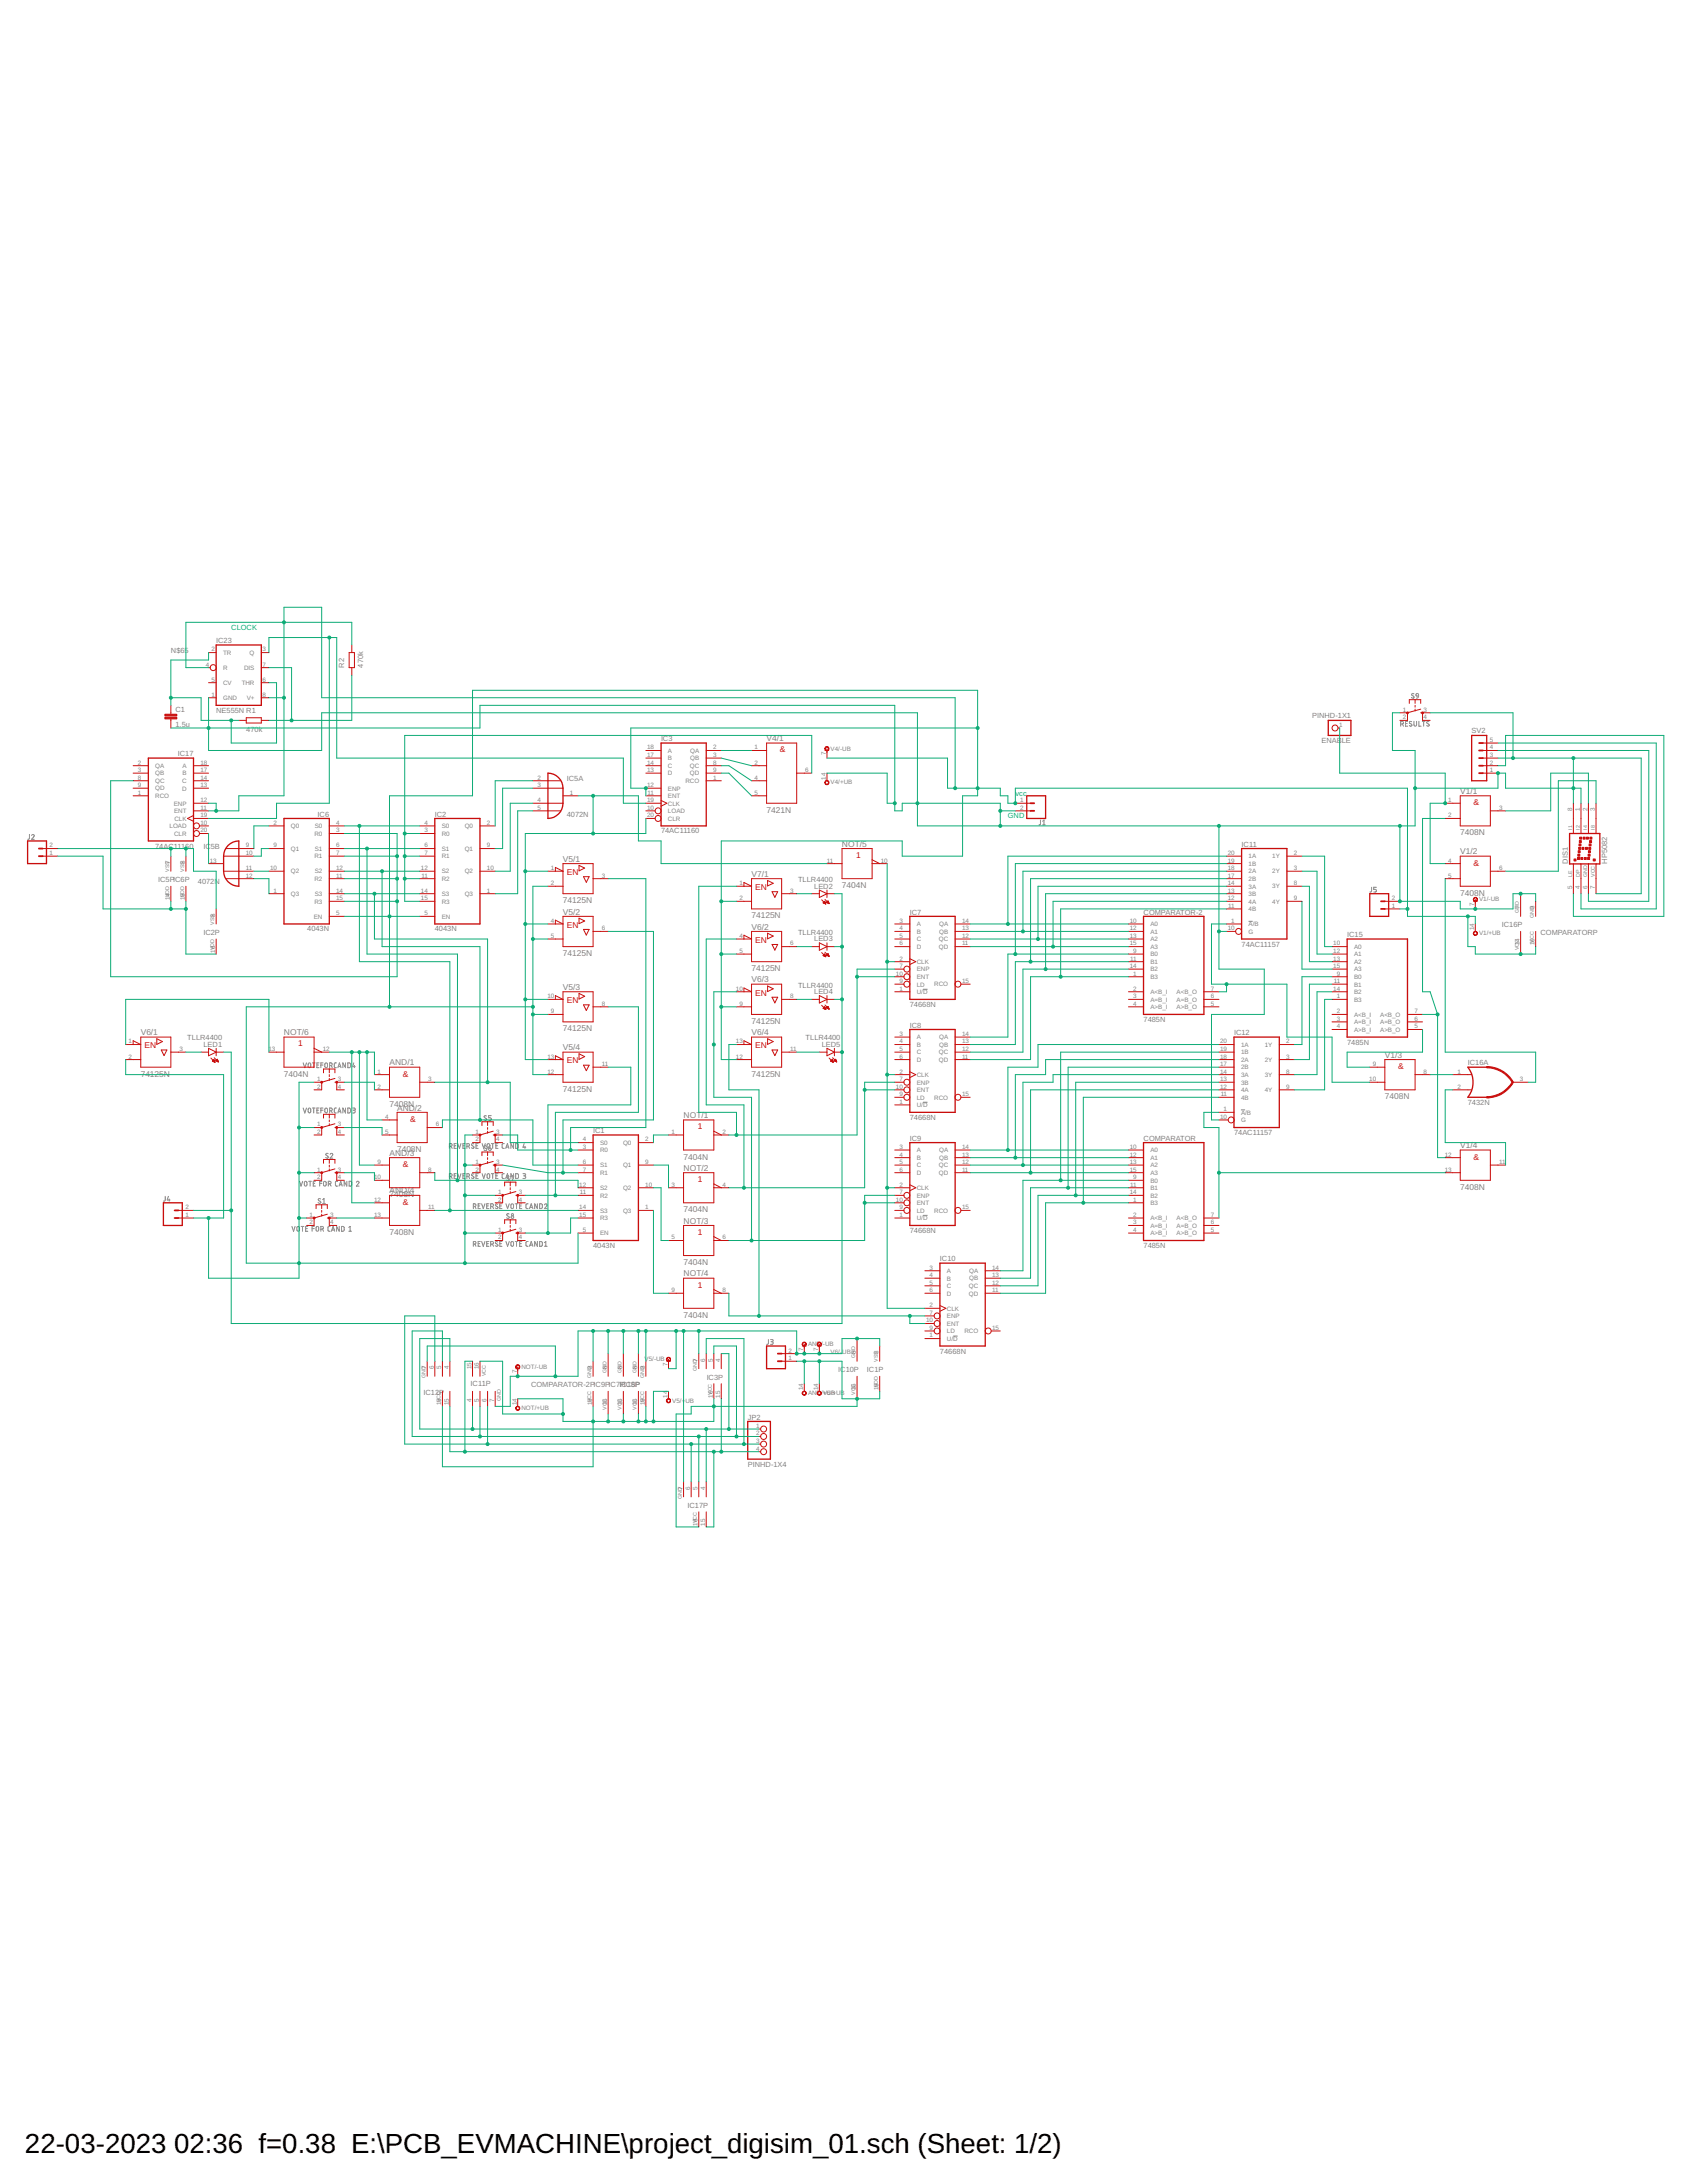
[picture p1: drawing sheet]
<svg xmlns="http://www.w3.org/2000/svg" width="216mm" height="279mm" viewBox="0 0 216 279" stroke-linecap="round" stroke-linejoin="round" font-family="sans-serif">
<defs><g id="words">
<g font-size="3.5">
<text x="3.2" y="275.6">22-03-2023</text>
<text x="22.3" y="275.6">02:36 f=0.38 E:\PCB_EVMACHINE\project_digisim_01.sch (Sheet: 1/2)</text>
</g>
<g font-size="1.1" fill="#808080">
<text x="98.1" y="94.9">V4/1</text>
<text x="186.9" y="101.6">V1/1</text>
<text x="98.1" y="104">7421N</text>
<text x="186.9" y="106.9">7408N</text>
<text x="72.1" y="110.3">V5/1</text>
<text x="96.2" y="112.2">V7/1</text>
<text x="107.8" y="113.7">7404N</text>
<text x="107.8" y="108.4">NOT/5</text>
<text x="186.9" y="109.3">V1/2</text>
<text x="72.1" y="115.6">74125N</text>
<text x="72.1" y="117">V5/2</text>
<text x="96.2" y="117.5">74125N</text>
<text x="96.2" y="119">V6/2</text>
<text x="186.9" y="114.6">7408N</text>
<text x="72.1" y="122.4">74125N</text>
<text x="96.2" y="124.3">74125N</text>
<text x="96.2" y="125.7">V6/3</text>
<text x="72.1" y="126.7">V5/3</text>
<text x="96.2" y="131">74125N</text>
<text x="18" y="137.8">74125N</text>
<text x="18" y="132.5">V6/1</text>
<text x="36.3" y="137.8">7404N</text>
<text x="36.3" y="132.5">NOT/6</text>
<text x="49.9" y="136.3">AND/1</text>
<text x="72.1" y="132">74125N</text>
<text x="72.1" y="134.4">V5/4</text>
<text x="96.2" y="137.8">74125N</text>
<text x="96.2" y="132.5">V6/4</text>
<text x="177.2" y="135.4">V1/3</text>
<text x="49.9" y="141.7">7408N</text>
<text x="50.8" y="142.1">AND/2</text>
<text x="72.1" y="139.7">74125N</text>
<text x="87.5" y="143.1">NOT/1</text>
<text x="177.2" y="140.7">7408N</text>
<text x="49.9" y="147.9">AND/3</text>
<text x="50.8" y="147.4">7408N</text>
<text x="87.5" y="148.4">7404N</text>
<text x="87.5" y="149.9">NOT/2</text>
<text x="186.9" y="147">V1/4</text>
<text x="49.9" y="153.2">7408N</text>
<text x="49.9" y="152.7">AND/4</text>
<text x="87.5" y="155.2">7404N</text>
<text x="186.9" y="152.3">7408N</text>
<text x="49.9" y="158.1">7408N</text>
<text x="87.5" y="161.9">7404N</text>
<text x="87.5" y="156.6">NOT/3</text>
<text x="87.5" y="163.4">NOT/4</text>
<text x="87.5" y="168.7">7404N</text>
</g>
<g font-size="1.1" fill="#c90d0c">
<text x="99.8" y="96.3">&amp;</text>
<text x="188.6" y="103.1">&amp;</text>
<text x="72.5" y="112">EN</text>
<text x="96.7" y="113.9">EN</text>
<text x="109.6" y="109.8">1</text>
<text x="188.6" y="110.8">&amp;</text>
<text x="72.5" y="118.7">EN</text>
<text x="96.7" y="120.7">EN</text>
<text x="72.5" y="128.4">EN</text>
<text x="96.7" y="127.4">EN</text>
<text x="18.5" y="134.2">EN</text>
<text x="38.2" y="133.9">1</text>
<text x="51.5" y="137.8">&amp;</text>
<text x="72.5" y="136.1">EN</text>
<text x="96.7" y="134.2">EN</text>
<text x="178.9" y="136.8">&amp;</text>
<text x="52.5" y="143.6">&amp;</text>
<text x="51.5" y="149.4">&amp;</text>
<text x="89.3" y="144.5">1</text>
<text x="188.6" y="148.4">&amp;</text>
<text x="51.5" y="154.2">&amp;</text>
<text x="89.3" y="151.3">1</text>
<text x="89.3" y="158.1">1</text>
<text x="89.3" y="164.8">1</text>
</g>
<g font-size="1" fill="#808080">
<text x="21.9" y="83.5">N$65</text>
<text x="27.7" y="82.3">IC23</text>
<text x="44.1" y="85.4" transform="rotate(-90 44.1 85.4)">R2</text>
<text x="46.5" y="85.4" transform="rotate(-90 46.5 85.4)">470k</text>
<text x="22.5" y="93">1.5u</text>
<text x="22.5" y="91.1">C1</text>
<text x="27.7" y="91.3">NE555N R1</text>
<text x="31.5" y="93.6">470k</text>
<text x="84.6" y="94.9">IC3</text>
<text x="167.9" y="91.9">PINHD-1X1</text>
<text x="169.1" y="95.1">ENAB</text>
<text x="171.7" y="95.1">LE</text>
<text x="188.3" y="93.8">SV2</text>
<text x="22.8" y="96.8">IC17</text>
<text x="72.5" y="99.9">IC5A</text>
<text x="40.7" y="104.5">IC6</text>
<text x="55.6" y="104.5">IC2</text>
<text x="72.5" y="104.5">4072N</text>
<text x="84.6" y="106.7">74AC11160</text>
<text x="19.9" y="108.6">74AC11160</text>
<text x="20.2" y="112.9">IC5PIC6P</text>
<text x="25.3" y="113.2">4072N</text>
<text x="26" y="108.6">IC</text>
<text x="27" y="108.6">5B</text>
<text x="102.1" y="112.9">TLLR4400</text>
<text x="104.2" y="113.7">LED2</text>
<text x="158.9" y="108.4">IC11</text>
<text x="200.6" y="110.5" transform="rotate(-90 200.6 110.5)">DIS1</text>
<text x="205.7" y="110.5" transform="rotate(-90 205.7 110.5)">HP5082</text>
<text x="26" y="119.7">IC2P</text>
<text x="39.3" y="119.2">4043N</text>
<text x="55.6" y="119.2">4043N</text>
<text x="102.1" y="119.7">TLLR4400</text>
<text x="116.4" y="117">IC7</text>
<text x="146.4" y="117">COMPARATOR-2</text>
<text x="172.4" y="119.9">IC15</text>
<text x="192.2" y="118.7">IC16P</text>
<text x="197.1" y="119.7">COMPARATORP</text>
<text x="104.2" y="120.5">LED3</text>
<text x="158.9" y="121.1">74AC11157</text>
<text x="102.1" y="126.4">TLLR4400</text>
<text x="104.2" y="127.2">LED4</text>
<text x="116.4" y="128.9">74668N</text>
<text x="116.4" y="131.5">IC8</text>
<text x="146.4" y="130.8">7485N</text>
<text x="24" y="133.2">TLLR4400</text>
<text x="26" y="134">LED1</text>
<text x="103.1" y="133.2">TLLR4400</text>
<text x="105.2" y="134">LED5</text>
<text x="157.9" y="132.5">IC12</text>
<text x="172.4" y="133.7">7485N</text>
<text x="187.8" y="136.3">IC16A</text>
<text x="116.4" y="143.3">74668N</text>
<text x="187.8" y="141.4">7432N</text>
<text x="75.9" y="145">IC1</text>
<text x="116.4" y="146">IC9</text>
<text x="146.4" y="146">COMPARATOR</text>
<text x="157.9" y="145.3">74AC11157</text>
<text x="75.9" y="159.7">4043N</text>
<text x="116.4" y="157.8">74668N</text>
<text x="120.3" y="161.4">IC10</text>
<text x="146.4" y="159.7">7485N</text>
<text x="120.3" y="173.2">74668N</text>
<text x="54.2" y="178.5">IC12P</text>
<text x="60.2" y="177.3">IC11P</text>
<text x="68" y="177.5">COMPARATOR-2PIC9PIC7IPIC8P</text>
<text x="79.5" y="177.5">C15P</text>
<text x="90.4" y="176.6">IC3P</text>
<text x="107.3" y="175.6">IC10P</text>
<text x="110.9" y="175.6">IC1P</text>
<text x="95.7" y="181.7">JP2</text>
<text x="95.7" y="187.7">PINHD-1X4</text>
<text x="88" y="193">IC17P</text>
</g>
<g font-size="1" fill="#0dab76">
<text x="29.6" y="80.6">CLOCK</text>
<text x="129.9" y="101.9">vcc</text>
<text x="129" y="104.7">GND</text>
</g>
<g font-size=".8" fill="#808080">
<text x="27.1" y="83.4">2</text>
<text x="28.5" y="83.8">TR</text>
<text x="31.9" y="83.8">Q</text>
<text x="33.6" y="83.4">3</text>
<text x="26.3" y="85.3">4</text>
<text x="27.1" y="87.2">5</text>
<text x="27.1" y="89.2">1</text>
<text x="28.5" y="85.7">R</text>
<text x="28.5" y="87.7">CV</text>
<text x="28.5" y="89.6">GND</text>
<text x="30.9" y="87.7">THR</text>
<text x="31.2" y="85.7">DIS</text>
<text x="31.6" y="89.6">V+</text>
<text x="33.6" y="87.2">6</text>
<text x="33.6" y="85.3">7</text>
<text x="33.6" y="89.2">8</text>
<text x="82.8" y="95.9">18</text>
<text x="91.3" y="95.9">2</text>
<text x="96.6" y="95.9">1</text>
<text x="171.4" y="93">1</text>
<text x="179.5" y="91.1">1</text>
<text x="179.5" y="92.1">2</text>
<text x="182.2" y="91.1">3</text>
<text x="182.2" y="92.1">4</text>
<text x="190.7" y="95.9">4</text>
<text x="190.7" y="95">5</text>
<text x="17.6" y="101.7">1</text>
<text x="17.6" y="97.9">2</text>
<text x="17.6" y="98.8">3</text>
<text x="17.6" y="99.8">8</text>
<text x="17.6" y="100.8">9</text>
<text x="19.9" y="98.3">QA</text>
<text x="19.9" y="99.2">QB</text>
<text x="19.9" y="100.2">QC</text>
<text x="19.9" y="101.2">QD</text>
<text x="23.3" y="101.2">D</text>
<text x="23.3" y="100.2">C</text>
<text x="23.3" y="99.2">B</text>
<text x="23.3" y="98.3">A</text>
<text x="25.7" y="100.8">13</text>
<text x="25.7" y="99.8">14</text>
<text x="25.7" y="98.8">17</text>
<text x="25.7" y="97.9">18</text>
<text x="68.8" y="99.8">2</text>
<text x="68.8" y="100.8">3</text>
<text x="72.9" y="101.7">1</text>
<text x="82.8" y="100.8">12</text>
<text x="82.8" y="98.8">13</text>
<text x="82.8" y="97.9">14</text>
<text x="82.8" y="96.9">17</text>
<text x="82.9" y="101.7">11</text>
<text x="85.5" y="101.2">ENP</text>
<text x="85.5" y="99.2">D</text>
<text x="85.5" y="98.3">C</text>
<text x="85.5" y="97.3">B</text>
<text x="85.5" y="96.4">A</text>
<text x="87.7" y="100.2">RCO</text>
<text x="88.3" y="98.3">QC</text>
<text x="88.3" y="99.2">QD</text>
<text x="88.3" y="96.3">QA</text>
<text x="88.3" y="97.3">QB</text>
<text x="91.3" y="99.8">1</text>
<text x="91.3" y="96.9">3</text>
<text x="91.3" y="97.9">8</text>
<text x="91.3" y="98.8">9</text>
<text x="96.6" y="97.9">2</text>
<text x="96.6" y="99.8">4</text>
<text x="96.6" y="101.7">5</text>
<text x="103.1" y="98.8">6</text>
<text x="105.7" y="99.8" transform="rotate(-90 105.7 99.8)">14</text>
<text x="105.7" y="96.6" transform="rotate(-90 105.7 96.6)">7</text>
<text x="106.3" y="100.4">V4/+UB</text>
<text x="106.3" y="96.1">V4/-UB</text>
<text x="190.7" y="98.8">1</text>
<text x="190.7" y="97.9">2</text>
<text x="190.7" y="96.9">3</text>
<text x="19.9" y="102.1">RCO</text>
<text x="21.7" y="106">LOAD</text>
<text x="22.2" y="103.1">ENP</text>
<text x="22.3" y="104.1">ENT</text>
<text x="22.3" y="107">CLR</text>
<text x="22.3" y="105">CLK</text>
<text x="25.7" y="105.6">10</text>
<text x="25.7" y="103.6">11</text>
<text x="25.7" y="102.7">12</text>
<text x="25.7" y="104.6">19</text>
<text x="25.7" y="106.5">20</text>
<text x="35" y="105.6">2</text>
<text x="37.2" y="106">Q0</text>
<text x="40.2" y="107">R0</text>
<text x="40.3" y="106">S0</text>
<text x="43" y="106.5">3</text>
<text x="43" y="105.6">4</text>
<text x="54.3" y="106.5">3</text>
<text x="54.3" y="105.6">4</text>
<text x="56.5" y="107">R0</text>
<text x="56.5" y="106">S0</text>
<text x="59.5" y="106">Q0</text>
<text x="62.3" y="105.6">2</text>
<text x="68.8" y="102.7">4</text>
<text x="68.8" y="103.6">5</text>
<text x="82.8" y="103.6">10</text>
<text x="82.8" y="102.7">19</text>
<text x="82.8" y="104.6">20</text>
<text x="85.5" y="104.1">LOAD</text>
<text x="85.5" y="102.1">ENT</text>
<text x="85.5" y="103.1">CLK</text>
<text x="85.5" y="105">CLR</text>
<text x="130.5" y="102.7">1</text>
<text x="130.5" y="103.6">2</text>
<text x="185.3" y="102.7">1</text>
<text x="185.3" y="104.6">2</text>
<text x="191.8" y="103.6">3</text>
<text x="201.2" y="103.9" transform="rotate(-90 201.2 103.9)">8</text>
<text x="202.2" y="103.9" transform="rotate(-90 202.2 103.9)">1</text>
<text x="203.2" y="103.9" transform="rotate(-90 203.2 103.9)">2</text>
<text x="204.1" y="103.9" transform="rotate(-90 204.1 103.9)">3</text>
<text x="6.4" y="109.4">1</text>
<text x="6.4" y="108.5">2</text>
<text x="21.7" y="110.6" transform="rotate(-90 21.7 110.6)">7</text>
<text x="23.7" y="110.6" transform="rotate(-90 23.7 110.6)">8</text>
<text x="26.8" y="110.4">13</text>
<text x="31.4" y="108.5">9</text>
<text x="31.4" y="109.4">10</text>
<text x="31.4" y="111.4">11</text>
<text x="31.4" y="112.3">12</text>
<text x="34.6" y="111.4">10</text>
<text x="35" y="108.5">9</text>
<text x="37.2" y="108.9">Q1</text>
<text x="37.2" y="111.8">Q2</text>
<text x="40.2" y="109.9">R1</text>
<text x="40.2" y="112.8">R2</text>
<text x="40.3" y="108.9">S1</text>
<text x="40.3" y="111.8">S2</text>
<text x="43" y="108.5">6</text>
<text x="43" y="109.4">7</text>
<text x="43" y="112.3">11</text>
<text x="43" y="111.4">12</text>
<text x="53.9" y="111.4">12</text>
<text x="53.9" y="112.3">11</text>
<text x="54.3" y="108.5">6</text>
<text x="54.3" y="109.4">7</text>
<text x="56.5" y="108.9">S1</text>
<text x="56.5" y="109.9">R1</text>
<text x="56.5" y="112.8">R2</text>
<text x="56.5" y="111.8">S2</text>
<text x="59.5" y="108.9">Q1</text>
<text x="59.5" y="111.8">Q2</text>
<text x="62.3" y="108.5">9</text>
<text x="62.3" y="111.4">10</text>
<text x="70.5" y="111.4">1</text>
<text x="70.5" y="113.3">2</text>
<text x="77" y="112.3">3</text>
<text x="94.6" y="113.3">1</text>
<text x="105.8" y="110.4">11</text>
<text x="112.7" y="110.4">10</text>
<text x="157.1" y="113.3">14</text>
<text x="157.1" y="112.3">17</text>
<text x="157.1" y="111.4">18</text>
<text x="157.1" y="110.4">19</text>
<text x="157.1" y="109.4">20</text>
<text x="159.8" y="113.7">3A</text>
<text x="159.8" y="112.8">2B</text>
<text x="159.8" y="111.8">2A</text>
<text x="159.8" y="110.8">1B</text>
<text x="159.8" y="109.9">1A</text>
<text x="162.8" y="109.9">1Y</text>
<text x="162.8" y="111.8">2Y</text>
<text x="162.8" y="113.7">3Y</text>
<text x="165.6" y="109.4">2</text>
<text x="165.6" y="111.4">3</text>
<text x="165.6" y="113.3">8</text>
<text x="185.3" y="110.4">4</text>
<text x="185.3" y="112.3">5</text>
<text x="191.8" y="111.4">6</text>
<text x="201.2" y="113.8" transform="rotate(-90 201.2 113.8)">5</text>
<text x="202.2" y="113.8" transform="rotate(-90 202.2 113.8)">4</text>
<text x="203.2" y="113.8" transform="rotate(-90 203.2 113.8)">6</text>
<text x="204.1" y="113.8" transform="rotate(-90 204.1 113.8)">7</text>
<text x="21.7" y="115.2" transform="rotate(-90 21.7 115.2)">14</text>
<text x="23.7" y="115.2" transform="rotate(-90 23.7 115.2)">16</text>
<text x="27.5" y="117.4" transform="rotate(-90 27.5 117.4)">8</text>
<text x="35" y="114.3">1</text>
<text x="37.2" y="114.7">Q3</text>
<text x="40.1" y="117.6">EN</text>
<text x="40.2" y="115.6">R3</text>
<text x="40.3" y="114.7">S3</text>
<text x="43" y="117.2">5</text>
<text x="43" y="114.3">14</text>
<text x="43" y="115.2">15</text>
<text x="53.9" y="114.3">14</text>
<text x="53.9" y="115.2">15</text>
<text x="54.3" y="117.2">5</text>
<text x="56.5" y="117.6">EN</text>
<text x="56.5" y="114.7">S3</text>
<text x="56.5" y="115.6">R3</text>
<text x="59.5" y="114.7">Q3</text>
<text x="62.3" y="114.3">1</text>
<text x="70.5" y="118.1">4</text>
<text x="77" y="119.1">6</text>
<text x="94.6" y="115.2">2</text>
<text x="101.1" y="114.3">3</text>
<text x="115.1" y="118.1">3</text>
<text x="115.1" y="119.1">4</text>
<text x="117.3" y="118.5">A</text>
<text x="117.3" y="119.5">B</text>
<text x="120.2" y="119.5">QB</text>
<text x="120.2" y="118.5">QA</text>
<text x="123.1" y="119.1">13</text>
<text x="123.1" y="118.1">14</text>
<text x="144.6" y="118.1">10</text>
<text x="144.6" y="119.1">12</text>
<text x="147.2" y="118.5">A0</text>
<text x="147.2" y="119.5">A1</text>
<text x="157.1" y="119.1">10</text>
<text x="157.1" y="115.2">12</text>
<text x="157.1" y="114.3">13</text>
<text x="157.2" y="116.2">11</text>
<text x="157.6" y="118.1">1</text>
<text x="159.8" y="118.5">A/B</text>
<text x="159.8" y="119.5">G</text>
<text x="159.8" y="116.6">4B</text>
<text x="159.8" y="115.6">4A</text>
<text x="159.8" y="114.7">3B</text>
<text x="162.8" y="115.6">4Y</text>
<text x="165.6" y="115.2">9</text>
<text x="178.1" y="116.2">1</text>
<text x="178.1" y="115.2">2</text>
<text x="188.7" y="119.1" transform="rotate(-90 188.7 119.1)">14</text>
<text x="188.7" y="115.9" transform="rotate(-90 188.7 115.9)">7</text>
<text x="189.3" y="119.7">V1/+UB</text>
<text x="189.3" y="115.4">V1/-UB</text>
<text x="194.5" y="116.4" transform="rotate(-90 194.5 116.4)">7</text>
<text x="196.4" y="116.4" transform="rotate(-90 196.4 116.4)">8</text>
<text x="27.5" y="122" transform="rotate(-90 27.5 122)">16</text>
<text x="70.5" y="120">5</text>
<text x="94.6" y="120">4</text>
<text x="94.6" y="122">5</text>
<text x="101.1" y="121">6</text>
<text x="114.7" y="124.9">10</text>
<text x="115.1" y="122.9">2</text>
<text x="115.1" y="120">5</text>
<text x="115.1" y="121">6</text>
<text x="115.1" y="123.9">7</text>
<text x="115.1" y="125.8">9</text>
<text x="117.3" y="123.4">CLK</text>
<text x="117.3" y="120.5">C</text>
<text x="117.3" y="121.4">D</text>
<text x="117.3" y="124.3">ENP</text>
<text x="117.3" y="125.3">ENT</text>
<text x="120.1" y="121.4">QD</text>
<text x="120.1" y="120.5">QC</text>
<text x="123.1" y="121">11</text>
<text x="123.1" y="120">12</text>
<text x="123.1" y="125.8">15</text>
<text x="144.6" y="120">13</text>
<text x="144.6" y="123.9">14</text>
<text x="144.6" y="121">15</text>
<text x="144.6" y="122.9">11</text>
<text x="145" y="124.9">1</text>
<text x="145" y="122">9</text>
<text x="147.2" y="125.3">B3</text>
<text x="147.2" y="122.4">B0</text>
<text x="147.2" y="123.4">B1</text>
<text x="147.2" y="120.5">A2</text>
<text x="147.2" y="124.3">B2</text>
<text x="147.2" y="121.4">A3</text>
<text x="170.6" y="121">10</text>
<text x="170.6" y="122">12</text>
<text x="170.6" y="122.9">13</text>
<text x="170.6" y="123.9">15</text>
<text x="170.7" y="125.8">11</text>
<text x="171.1" y="124.9">9</text>
<text x="173.3" y="125.3">B0</text>
<text x="173.3" y="121.4">A0</text>
<text x="173.3" y="122.4">A1</text>
<text x="173.3" y="123.4">A2</text>
<text x="173.3" y="124.3">A3</text>
<text x="194.5" y="121" transform="rotate(-90 194.5 121)">14</text>
<text x="196.4" y="121" transform="rotate(-90 196.4 121)">16</text>
<text x="70.1" y="127.8">10</text>
<text x="70.5" y="129.7">9</text>
<text x="77" y="128.7">8</text>
<text x="94.2" y="126.8">10</text>
<text x="94.6" y="128.7">9</text>
<text x="101.1" y="127.8">8</text>
<text x="115.1" y="126.8">1</text>
<text x="117.3" y="127.2">U/D</text>
<text x="117.3" y="126.3">LD</text>
<text x="119.6" y="126.3">RCO</text>
<text x="145" y="126.8">2</text>
<text x="145" y="127.8">3</text>
<text x="145" y="128.7">4</text>
<text x="147.2" y="127.2">A&lt;B_I</text>
<text x="147.2" y="128.2">A=B_I</text>
<text x="147.2" y="129.2">A&gt;B_I</text>
<text x="150.6" y="129.1">A&gt;B_O</text>
<text x="150.6" y="128.2">A=B_O</text>
<text x="150.6" y="127.2">A&lt;B_O</text>
<text x="155" y="128.7">5</text>
<text x="155" y="127.8">6</text>
<text x="155" y="126.8">7</text>
<text x="170.6" y="126.8">14</text>
<text x="171.1" y="127.8">1</text>
<text x="171.1" y="129.7">2</text>
<text x="171.1" y="130.7">3</text>
<text x="171.1" y="131.6">4</text>
<text x="173.3" y="128.2">B3</text>
<text x="173.3" y="130.1">A&lt;B_I</text>
<text x="173.3" y="131.1">A=B_I</text>
<text x="173.3" y="126.3">B1</text>
<text x="173.3" y="127.2">B2</text>
<text x="176.6" y="131.1">A=B_O</text>
<text x="176.6" y="130.1">A&lt;B_O</text>
<text x="181" y="131.6">5</text>
<text x="181" y="130.7">6</text>
<text x="181" y="129.7">7</text>
<text x="16.5" y="133.6">1</text>
<text x="16.5" y="135.5">2</text>
<text x="23" y="134.5">3</text>
<text x="34.4" y="134.5">13</text>
<text x="41.3" y="134.5">12</text>
<text x="48.3" y="137.4">1</text>
<text x="70.1" y="135.5">13</text>
<text x="70.1" y="137.4">12</text>
<text x="77" y="136.5">11</text>
<text x="94.2" y="133.6">13</text>
<text x="94.2" y="135.5">12</text>
<text x="101.1" y="134.5">11</text>
<text x="115.1" y="137.4">2</text>
<text x="115.1" y="132.6">3</text>
<text x="115.1" y="133.6">4</text>
<text x="115.1" y="134.5">5</text>
<text x="115.1" y="135.5">6</text>
<text x="117.3" y="137.8">CLK</text>
<text x="117.3" y="133">A</text>
<text x="117.3" y="134">B</text>
<text x="117.3" y="134.9">C</text>
<text x="117.3" y="135.9">D</text>
<text x="120.1" y="135.9">QD</text>
<text x="120.1" y="134.9">QC</text>
<text x="120.2" y="134">QB</text>
<text x="120.2" y="133">QA</text>
<text x="123.1" y="135.5">11</text>
<text x="123.1" y="134.5">12</text>
<text x="123.1" y="133.6">13</text>
<text x="123.1" y="132.6">14</text>
<text x="156.2" y="137.4">14</text>
<text x="156.2" y="136.5">17</text>
<text x="156.2" y="135.5">18</text>
<text x="156.2" y="134.5">19</text>
<text x="156.2" y="133.6">20</text>
<text x="158.8" y="137.8">3A</text>
<text x="158.8" y="136.9">2B</text>
<text x="158.8" y="135.9">2A</text>
<text x="158.8" y="134.9">1B</text>
<text x="158.8" y="134">1A</text>
<text x="161.9" y="134">1Y</text>
<text x="161.9" y="135.9">2Y</text>
<text x="161.9" y="137.8">3Y</text>
<text x="164.6" y="133.6">2</text>
<text x="164.6" y="135.5">3</text>
<text x="164.6" y="137.4">8</text>
<text x="173.3" y="132.1">A&gt;B_I</text>
<text x="175.7" y="136.5">9</text>
<text x="176.6" y="132">A&gt;B_O</text>
<text x="182.2" y="137.4">8</text>
<text x="186.5" y="137.4">1</text>
<text x="40.6" y="138.4">1</text>
<text x="40.6" y="139.3">2</text>
<text x="43.2" y="138.4">3</text>
<text x="43.2" y="139.3">4</text>
<text x="48.3" y="139.3">2</text>
<text x="49.3" y="143.2">4</text>
<text x="54.8" y="138.4">3</text>
<text x="114.7" y="139.3">10</text>
<text x="115.1" y="141.3">1</text>
<text x="115.1" y="138.4">7</text>
<text x="115.1" y="140.3">9</text>
<text x="117.3" y="141.7">U/D</text>
<text x="117.3" y="138.8">ENP</text>
<text x="117.3" y="140.7">LD</text>
<text x="117.3" y="139.8">ENT</text>
<text x="119.6" y="140.7">RCO</text>
<text x="123.1" y="140.3">15</text>
<text x="156.2" y="143.2">10</text>
<text x="156.2" y="139.3">12</text>
<text x="156.2" y="138.4">13</text>
<text x="156.2" y="140.3">11</text>
<text x="156.6" y="142.2">1</text>
<text x="158.8" y="142.7">A/B</text>
<text x="158.8" y="143.6">G</text>
<text x="158.8" y="140.7">4B</text>
<text x="158.8" y="139.8">4A</text>
<text x="158.8" y="138.8">3B</text>
<text x="161.9" y="139.8">4Y</text>
<text x="164.6" y="139.3">9</text>
<text x="175.2" y="138.4">10</text>
<text x="186.5" y="139.3">2</text>
<text x="194.5" y="138.4">3</text>
<text x="40.6" y="150">1</text>
<text x="40.6" y="144.2">1</text>
<text x="40.6" y="145.1">2</text>
<text x="43.2" y="150">3</text>
<text x="43.2" y="144.2">3</text>
<text x="43.2" y="145.1">4</text>
<text x="48.3" y="149">9</text>
<text x="49.3" y="145.1">5</text>
<text x="54.8" y="150">8</text>
<text x="55.8" y="144.2">6</text>
<text x="60.9" y="145.1">1</text>
<text x="60.9" y="146.1">2</text>
<text x="60.9" y="149">1</text>
<text x="60.9" y="150">2</text>
<text x="63.5" y="145.1">3</text>
<text x="63.5" y="146.1">4</text>
<text x="63.5" y="149">3</text>
<text x="63.5" y="150">4</text>
<text x="74.6" y="147.1">3</text>
<text x="74.6" y="146.1">4</text>
<text x="74.6" y="149">6</text>
<text x="74.6" y="150">7</text>
<text x="76.8" y="147.5">R0</text>
<text x="76.8" y="146.5">S0</text>
<text x="76.8" y="149.4">S1</text>
<text x="79.7" y="146.5">Q0</text>
<text x="79.7" y="149.4">Q1</text>
<text x="82.6" y="146.1">2</text>
<text x="82.6" y="149">9</text>
<text x="85.9" y="145.1">1</text>
<text x="92.5" y="145.1">2</text>
<text x="115.1" y="147.1">3</text>
<text x="115.1" y="148">4</text>
<text x="115.1" y="149">5</text>
<text x="115.1" y="150">6</text>
<text x="117.3" y="147.5">A</text>
<text x="117.3" y="148.5">B</text>
<text x="117.3" y="149.4">C</text>
<text x="120.1" y="149.4">QC</text>
<text x="120.2" y="148.4">QB</text>
<text x="120.2" y="147.5">QA</text>
<text x="123.1" y="150">11</text>
<text x="123.1" y="149">12</text>
<text x="123.1" y="148">13</text>
<text x="123.1" y="147.1">14</text>
<text x="144.6" y="147.1">10</text>
<text x="144.6" y="148">12</text>
<text x="144.6" y="149">13</text>
<text x="144.6" y="150">15</text>
<text x="147.2" y="147.5">A0</text>
<text x="147.2" y="148.5">A1</text>
<text x="147.2" y="149.4">A2</text>
<text x="184.9" y="148">12</text>
<text x="184.9" y="150">13</text>
<text x="191.8" y="149">11</text>
<text x="23.7" y="155.7">1</text>
<text x="23.7" y="154.8">2</text>
<text x="39.6" y="155.7">1</text>
<text x="40.6" y="150.9">2</text>
<text x="42.3" y="155.7">3</text>
<text x="43.2" y="150.9">4</text>
<text x="47.9" y="150.9">10</text>
<text x="47.9" y="153.8">12</text>
<text x="47.9" y="155.7">13</text>
<text x="54.8" y="154.8">11</text>
<text x="63.8" y="152.9">1</text>
<text x="63.8" y="153.8">2</text>
<text x="66.4" y="152.9">3</text>
<text x="66.4" y="153.8">4</text>
<text x="74.1" y="151.9">12</text>
<text x="74.1" y="154.8">14</text>
<text x="74.1" y="155.7">15</text>
<text x="74.2" y="152.9">11</text>
<text x="76.8" y="150.4">R1</text>
<text x="76.8" y="153.3">R2</text>
<text x="76.8" y="152.3">S2</text>
<text x="76.8" y="155.2">S3</text>
<text x="79.7" y="155.2">Q3</text>
<text x="79.7" y="152.3">Q2</text>
<text x="82.6" y="154.8">1</text>
<text x="82.6" y="151.9">10</text>
<text x="85.9" y="151.9">3</text>
<text x="92.5" y="151.9">4</text>
<text x="114.7" y="153.8">10</text>
<text x="115.1" y="155.7">1</text>
<text x="115.1" y="151.9">2</text>
<text x="115.1" y="152.9">7</text>
<text x="115.1" y="154.8">9</text>
<text x="117.3" y="152.3">CLK</text>
<text x="117.3" y="150.4">D</text>
<text x="117.3" y="153.3">ENP</text>
<text x="117.3" y="155.2">LD</text>
<text x="117.3" y="154.2">ENT</text>
<text x="119.6" y="155.2">RCO</text>
<text x="120.1" y="150.4">QD</text>
<text x="123.1" y="154.8">15</text>
<text x="144.6" y="152.9">14</text>
<text x="144.6" y="151.9">11</text>
<text x="145" y="153.8">1</text>
<text x="145" y="155.7">2</text>
<text x="145" y="150.9">9</text>
<text x="147.2" y="154.2">B3</text>
<text x="147.2" y="151.3">B0</text>
<text x="147.2" y="152.3">B1</text>
<text x="147.2" y="153.3">B2</text>
<text x="147.2" y="150.4">A3</text>
<text x="155" y="155.7">7</text>
<text x="39.6" y="156.7">2</text>
<text x="42.3" y="156.7">4</text>
<text x="63.8" y="157.7">1</text>
<text x="63.8" y="158.6">2</text>
<text x="66.4" y="157.7">3</text>
<text x="66.4" y="158.6">4</text>
<text x="74.6" y="157.7">5</text>
<text x="76.8" y="158.1">EN</text>
<text x="76.8" y="156.2">R3</text>
<text x="85.9" y="158.6">5</text>
<text x="92.5" y="158.6">6</text>
<text x="117.3" y="156.2">U/D</text>
<text x="145" y="156.7">3</text>
<text x="145" y="157.7">4</text>
<text x="147.2" y="156.2">A&lt;B_I</text>
<text x="147.2" y="157.1">A=B_I</text>
<text x="147.2" y="158.1">A&gt;B_I</text>
<text x="150.6" y="158.1">A&gt;B_O</text>
<text x="150.6" y="157.1">A=B_O</text>
<text x="150.6" y="156.2">A&lt;B_O</text>
<text x="155" y="157.7">5</text>
<text x="155" y="156.7">6</text>
<text x="85.9" y="165.4">9</text>
<text x="92.5" y="165.4">8</text>
<text x="119" y="167.3">2</text>
<text x="119" y="162.5">3</text>
<text x="119" y="163.5">4</text>
<text x="119" y="164.4">5</text>
<text x="119" y="165.4">6</text>
<text x="121.2" y="167.7">CLK</text>
<text x="121.2" y="162.9">A</text>
<text x="121.2" y="163.9">B</text>
<text x="121.2" y="164.9">C</text>
<text x="121.2" y="165.8">D</text>
<text x="124" y="165.8">QD</text>
<text x="124" y="164.8">QC</text>
<text x="124" y="163.9">QB</text>
<text x="124" y="162.9">QA</text>
<text x="127" y="165.4">11</text>
<text x="127" y="164.4">12</text>
<text x="127" y="163.5">13</text>
<text x="127" y="162.5">14</text>
<text x="100.9" y="173.1">2</text>
<text x="102.8" y="172.9" transform="rotate(-90 102.8 172.9)">7</text>
<text x="103.4" y="172.3">AND/-UB</text>
<text x="104.7" y="172.9" transform="rotate(-90 104.7 172.9)">7</text>
<text x="106.3" y="173.2">V6/-UB</text>
<text x="109.5" y="173.3" transform="rotate(-90 109.5 173.3)">8</text>
<text x="112.4" y="173.3" transform="rotate(-90 112.4 173.3)">8</text>
<text x="118.5" y="169.3">10</text>
<text x="119" y="171.2">1</text>
<text x="119" y="168.3">7</text>
<text x="119" y="170.2">9</text>
<text x="121.2" y="171.6">U/D</text>
<text x="121.2" y="168.7">ENP</text>
<text x="121.2" y="170.6">LD</text>
<text x="121.2" y="169.7">ENT</text>
<text x="123.4" y="170.6">RCO</text>
<text x="127" y="170.2">15</text>
<text x="54.5" y="175.3" transform="rotate(-90 54.5 175.3)">7</text>
<text x="55.5" y="175.3" transform="rotate(-90 55.5 175.3)">6</text>
<text x="56.5" y="179.8" transform="rotate(-90 56.5 179.8)">16</text>
<text x="56.5" y="175.3" transform="rotate(-90 56.5 175.3)">5</text>
<text x="57.4" y="179.8" transform="rotate(-90 57.4 179.8)">15</text>
<text x="57.4" y="175.3" transform="rotate(-90 57.4 175.3)">4</text>
<text x="60.3" y="179.4" transform="rotate(-90 60.3 179.4)">4</text>
<text x="60.3" y="175.3" transform="rotate(-90 60.3 175.3)">15</text>
<text x="61.3" y="179.4" transform="rotate(-90 61.3 179.4)">5</text>
<text x="61.3" y="175.3" transform="rotate(-90 61.3 175.3)">16</text>
<text x="62.3" y="179.4" transform="rotate(-90 62.3 179.4)">6</text>
<text x="63.2" y="179.4" transform="rotate(-90 63.2 179.4)">7</text>
<text x="66.1" y="179.9" transform="rotate(-90 66.1 179.9)">14</text>
<text x="66.1" y="175.8" transform="rotate(-90 66.1 175.8)">7</text>
<text x="66.7" y="175.2">NOT/-UB</text>
<text x="75.8" y="179.8" transform="rotate(-90 75.8 179.8)">16</text>
<text x="75.8" y="175.3" transform="rotate(-90 75.8 175.3)">8</text>
<text x="77.7" y="179.8" transform="rotate(-90 77.7 179.8)">16</text>
<text x="77.7" y="175.3" transform="rotate(-90 77.7 175.3)">8</text>
<text x="79.6" y="179.8" transform="rotate(-90 79.6 179.8)">16</text>
<text x="79.6" y="175.3" transform="rotate(-90 79.6 175.3)">8</text>
<text x="81.6" y="179.8" transform="rotate(-90 81.6 179.8)">16</text>
<text x="81.6" y="175.3" transform="rotate(-90 81.6 175.3)">8</text>
<text x="82.5" y="174.2">V5/-UB</text>
<text x="82.5" y="179.8" transform="rotate(-90 82.5 179.8)">16</text>
<text x="82.5" y="175.3" transform="rotate(-90 82.5 175.3)">8</text>
<text x="85.4" y="178.9" transform="rotate(-90 85.4 178.9)">14</text>
<text x="85.4" y="174.8" transform="rotate(-90 85.4 174.8)">7</text>
<text x="86" y="179.5">V5/+</text>
<text x="87.7" y="179.5">UB</text>
<text x="89.3" y="174.3" transform="rotate(-90 89.3 174.3)">7</text>
<text x="90.2" y="174.3" transform="rotate(-90 90.2 174.3)">6</text>
<text x="91.2" y="178.9" transform="rotate(-90 91.2 178.9)">16</text>
<text x="91.2" y="174.3" transform="rotate(-90 91.2 174.3)">5</text>
<text x="92.2" y="178.9" transform="rotate(-90 92.2 178.9)">15</text>
<text x="92.2" y="174.3" transform="rotate(-90 92.2 174.3)">4</text>
<text x="100.9" y="174.1">1</text>
<text x="102.8" y="177.9" transform="rotate(-90 102.8 177.9)">14</text>
<text x="103.4" y="178.6">AND/+UB</text>
<text x="104.7" y="177.9" transform="rotate(-90 104.7 177.9)">14</text>
<text x="105.3" y="178.6">V6/+UB</text>
<text x="109.5" y="177.9" transform="rotate(-90 109.5 177.9)">16</text>
<text x="112.4" y="177.9" transform="rotate(-90 112.4 177.9)">16</text>
<text x="66.7" y="180.5">NOT/+UB</text>
<text x="96.8" y="182.8">1</text>
<text x="96.8" y="183.7">2</text>
<text x="96.8" y="184.7">3</text>
<text x="96.8" y="185.7">4</text>
<text x="87.4" y="190.7" transform="rotate(-90 87.4 190.7)">7</text>
<text x="88.3" y="190.7" transform="rotate(-90 88.3 190.7)">6</text>
<text x="89.3" y="190.7" transform="rotate(-90 89.3 190.7)">5</text>
<text x="90.2" y="190.7" transform="rotate(-90 90.2 190.7)">4</text>
<text x="89.3" y="195.3" transform="rotate(-90 89.3 195.3)">16</text>
<text x="90.2" y="195.3" transform="rotate(-90 90.2 195.3)">15</text>
</g>
<g font-size=".7" fill="#808080">
<text x="201.2" y="106.2" transform="rotate(-90 201.2 106.2)">I1</text>
<text x="202.2" y="106.2" transform="rotate(-90 202.2 106.2)">I2</text>
<text x="203.1" y="106.2" transform="rotate(-90 203.1 106.2)">I4</text>
<text x="204.1" y="106.2" transform="rotate(-90 204.1 106.2)">I8</text>
<text x="21.6" y="111.6" transform="rotate(-90 21.6 111.6)">VSS</text>
<text x="23.6" y="111.6" transform="rotate(-90 23.6 111.6)">VSS</text>
<text x="201.2" y="112.2" transform="rotate(-90 201.2 112.2)">LE</text>
<text x="202.2" y="112.2" transform="rotate(-90 202.2 112.2)">DP</text>
<text x="203.1" y="112.2" transform="rotate(-90 203.1 112.2)">GND</text>
<text x="204.1" y="112.2" transform="rotate(-90 204.1 112.2)">VCC</text>
<text x="21.6" y="114.8" transform="rotate(-90 21.6 114.8)">VDD</text>
<text x="23.6" y="114.8" transform="rotate(-90 23.6 114.8)">VDD</text>
<text x="27.4" y="118.3" transform="rotate(-90 27.4 118.3)">VSS</text>
<text x="194.4" y="116.9" transform="rotate(-90 194.4 116.9)">GND</text>
<text x="196.3" y="117.5" transform="rotate(-90 196.3 117.5)">GND</text>
<text x="27.4" y="121.6" transform="rotate(-90 27.4 121.6)">VDD</text>
<text x="194.4" y="121.6" transform="rotate(-90 194.4 121.6)">VCC</text>
<text x="196.3" y="120.6" transform="rotate(-90 196.3 120.6)">VCC</text>
<text x="109.4" y="173.8" transform="rotate(-90 109.4 173.8)">GND</text>
<text x="54.4" y="176.4" transform="rotate(-90 54.4 176.4)">GND</text>
<text x="56.4" y="179.5" transform="rotate(-90 56.4 179.5)">VCC</text>
<text x="62.2" y="176.1" transform="rotate(-90 62.2 176.1)">VCC</text>
<text x="64.1" y="179.3" transform="rotate(-90 64.1 179.3)">GND</text>
<text x="75.7" y="179.5" transform="rotate(-90 75.7 179.5)">VCC</text>
<text x="75.7" y="176.4" transform="rotate(-90 75.7 176.4)">GND</text>
<text x="77.6" y="175.7" transform="rotate(-90 77.6 175.7)">GND</text>
<text x="79.5" y="175.7" transform="rotate(-90 79.5 175.7)">GND</text>
<text x="81.5" y="175.7" transform="rotate(-90 81.5 175.7)">GND</text>
<text x="82.4" y="179.5" transform="rotate(-90 82.4 179.5)">VCC</text>
<text x="82.4" y="176.4" transform="rotate(-90 82.4 176.4)">GND</text>
<text x="89.2" y="175.4" transform="rotate(-90 89.2 175.4)">GND</text>
<text x="91.1" y="178.5" transform="rotate(-90 91.1 178.5)">VCC</text>
<text x="109.4" y="178.5" transform="rotate(-90 109.4 178.5)">VCC</text>
<text x="112.3" y="177.6" transform="rotate(-90 112.3 177.6)">VDD</text>
<text x="112.3" y="174.3" transform="rotate(-90 112.3 174.3)">VSS</text>
<text x="77.6" y="180.5" transform="rotate(-90 77.6 180.5)">VCC</text>
<text x="79.5" y="180.5" transform="rotate(-90 79.5 180.5)">VCC</text>
<text x="81.5" y="180.5" transform="rotate(-90 81.5 180.5)">VCC</text>
<text x="87.3" y="191.8" transform="rotate(-90 87.3 191.8)">GND</text>
<text x="89.2" y="194.9" transform="rotate(-90 89.2 194.9)">VCC</text>
</g>
</g></defs>
<path d="M3.3 77.7l209.7 119.4M213 77.7l-209.7 119.4" fill="none" stroke="#fff" stroke-width=".13"/>
<g fill="none" stroke="#808080" stroke-width=".13">
<path d="M179.3 92.7h.2M179.5 92.7l.1-.1v-.2l-.3-.1v.6M179.5 92.7l.1 .2M179.9 92.6h.2M180.1 92.3h-.2v.6h.2M180.7 92.4h-.3v.1l.3 .2v.2h-.1h-.2M181 92.3v.6h.1h.2v-.6M181 88.8h-.2l-.1 .1 .3 .3-.1 .2-.3-.1M181.2 88.8h.3v.3h-.2zM181.5 89.1v.2l-.2 .1M181.6 92.3v.6h.3M182 92.3h.4"/>
<path d="M182.2 92.3v.6M182.9 92.4l-.2-.1-.1 .2 .3 .2v.2h-.1h-.2M3.8 106.8l-.1 .6h-.1M4 106.9a.17 .17 0 0 1 .3-.1 .17 .17 0 0 1 0 .3l-.3 .3h.4M133.2 105v.5l-.2 .1M133.4 105.6h.4M133.4 105.1l.2-.1v.6M159.8 117.9h.5M175.5 113.6v.5l-.2 .1M176.1 113.6h-.3v.2l.3 .1v.1v.2h-.3M38.8 136l.2 .7 .2-.7M39.5 136.1l.1-.1 .2 .1v.4l-.1 .1h-.2z"/>
<path d="M40 136h.3M40.2 136v.7M40.6 136.3h.2M40.8 136h-.2v.7h.2M41.1 136.3h.2M41.3 136h-.2v.7M41.6 136.1l.1-.1 .2 .1v.4l-.1 .1h-.2zM42.2 136.4h.2l.1-.3-.3-.1v.7M42.4 136.4l.1 .3M43.1 136l-.3 .1v.1v.4l.3 .1M43.2 136.7l.2-.7 .2 .7M43.3 136.5h.3"/>
<path d="M44.2 136v.7l-.3-.7v.7M44.5 136l.3 .1 .1 .4-.1 .1-.3 .1zM45.3 136l-.2 .5h.4M45.4 136.4v.3M118.1 126.6h.6M21.1 153.1v.6h-.2M21.5 153.1l-.1 .5h.4M21.7 153.5v.2M37.4 157l.2 .6 .2-.6M38 157.1l.2-.1 .1 .1v.3l-.1 .2-.2-.1zM38.3 151.2l.2 .6 .2-.6M38.5 157h.4"/>
<path d="M38.7 157v.6M38.8 141.8l.2 .7 .2-.7M39 151.3l.1-.1 .2 .1v.3l-.1 .2-.2-.1zM39.1 157.2h.2M39.4 157h-.3v.6h.3M39.5 141.9l.1-.1 .2 .1v.4l-.2 .2-.1-.2zM39.5 151.2h.4M39.7 151.2v.6M39.9 157.2h.3M40 141.8h.3M40.1 151.4h.2M40.2 141.8v.7"/>
<path d="M40.2 157h-.3v.6M40.4 151.2h-.3v.6h.3M40.5 157.1l.1-.1 .2 .1v.3l-.1 .2-.2-.1zM40.6 142.1h.2M40.8 141.8h-.2v.7h.2M40.9 151.4h.3M41 153.5l-.2-.1-.1 .1 .3 .3v.1l-.1 .1-.2-.1M41.1 157.3h.2l.1-.2-.3-.1v.6M41.1 142.1h.2M41.2 151.2h-.3v.6M41.3 157.3l.1 .3M41.3 153.5l.2-.1v.6"/>
<path d="M41.3 154h.3M41.3 141.8h-.2v.7M41.5 151.2h.2v.2v.3l-.1 .1-.2-.2zM41.7 141.8h.1l.1 .2v.3l-.2 .2-.1-.2zM42 147.7l-.2-.1-.1 .1 .3 .3v.2h-.1l-.2-.1M42 151.5h.3l.1-.2-.4-.1v.6M42.2 142.2l.3-.1-.1-.3h-.2v.7M42.2 151.5l.2 .3M42.2 157h-.2v.5l.2 .1M42.2 147.7a.17 .17 0 0 1 .3-.1 .17 .17 0 0 1 0 .3l-.3 .3h.4M42.4 142.2l.1 .3M42.4 157.6l.2-.6 .2 .6"/>
<path d="M42.5 157.4h.3M43.1 141.8h-.3v.2v.4l.3 .1M43.2 151.2h-.2l-.1 .1v.4l.3 .1M43.2 142.5l.2-.7 .2 .7M43.3 142.3h.3M43.4 151.8l.2-.6 .2 .6M43.4 157v.6l-.3-.6v.6M43.4 151.6h.4M43.7 157l.3 .1v.3v.2h-.3zM44.2 141.8v.7l-.3-.7v.7M44.4 151.2v.6l-.4-.6v.6M44.5 141.8l.3 .1v.4l-.1 .2h-.2z"/>
<path d="M44.6 157.6h.4M44.6 157.1l.2-.1v.6M44.7 151.2l.3 .1v.3l-.1 .2h-.2zM45.1 141.8l.4 .1-.1 .2h-.2M45.3 142.1l.1 .1v.1l-.3 .2M45.6 151.3l.1-.1 .2 .1v.1l-.3 .4h.4M57.5 146.7h.3v-.2l-.3-.1v.6M57.5 150.6l.3-.1v-.2l-.3-.1v.6M57.7 146.7l.2 .3M57.7 150.6l.2 .2M58.1 146.6h.2M58.1 150.5h.2"/>
<path d="M58.4 146.4h-.3v.6h.3M58.4 150.2h-.3v.6h.3M58.6 146.4l.2 .6 .2-.6M58.6 150.2l.2 .6 .2-.6M59.2 146.6h.2M59.2 150.5h.2M59.5 146.4h-.3v.6h.3M59.5 150.2h-.3v.6h.3M59.8 146.7h.2l.1-.2-.3-.1v.6M59.8 150.6l.3-.1-.1-.3h-.2v.6M60 146.7l.1 .3M60 150.6l.1 .2"/>
<path d="M60.6 154.4h.1M60.6 159.2h.1M60.6 146.4h-.2l-.1 .1 .3 .3v.1l-.1 .1-.2-.1M60.6 150.3l-.1-.1-.2 .1 .3 .3v.2h-.1l-.2-.1M60.7 154.4l.2-.1v-.1l-.3-.1v.6M60.7 159.2h.2v-.2l-.3-.1v.6M60.8 154.4l.1 .3M60.8 159.2l.1 .3M60.9 146.6h.2M60.9 150.5h.2M61.2 146.4h-.3v.6h.3M61.2 150.2h-.3v.6h.3"/>
<path d="M61.2 154.3h.2M61.2 159.2h.2M61.5 154.1h-.3v.6h.3M61.5 158.9h-.3v.6h.3M61.6 154.1l.2 .6 .3-.6M61.6 158.9l.2 .6 .3-.6M61.7 146.4l.2 .6 .2-.6M61.7 150.2l.2 .6 .2-.6M62.3 142.8h-.3v.1l.3 .3v.1l-.2 .1-.2-.1M62.3 146.7h-.3v.1l.3 .3v.1l-.2 .1-.2-.1M62.3 154.3h.2M62.3 159.2h.2"/>
<path d="M62.4 146.5l.1-.1 .2 .1v.3l-.1 .2-.2-.1zM62.4 150.2h.2l.1 .2v.3l-.2 .1-.2-.1zM62.5 146.9h.3l.1 .2M62.5 146.9l.1 .3h.2l.1-.1M62.6 154.1h-.3v.6h.3M62.6 158.9h-.3v.6h.3M62.8 146.6l-.2 .1-.1 .2M62.8 154.4h.3v-.2l-.3-.1v.6M62.8 159.2h.3v-.2l-.3-.1v.6M62.9 142.8h-.4v.3h.3l.1 .1-.1 .2h-.3M62.9 147.1h.1M62.9 146.4h.3"/>
<path d="M62.9 150.2h.3M63 154.4l.2 .3M63 159.2l.2 .3M63.1 146.4v.6M63.1 150.2v.6M63.5 146.6h.2M63.5 150.5h.2M63.7 154.1h-.2l-.1 .1 .3 .3v.1l-.1 .1-.2-.1M63.7 159l-.2-.1-.1 .1 .3 .3v.1l-.1 .1-.2-.1M63.7 146.4h-.2v.6h.2M63.7 150.2h-.2v.6h.2M64 154.3h.2"/>
<path d="M64 159.2h.2M64.2 154.1h-.2v.6h.2M64.2 158.9h-.2v.6h.2M64.5 146.4h-.2v.1v.4l.2 .1M64.5 150.2h-.2v.1v.5h.2M64.7 147l.2-.6 .2 .6M64.7 150.8l.2-.6 .2 .6M64.7 154.1l.3 .6 .2-.6M64.7 158.9l.3 .6 .2-.6M64.8 146.8h.3M64.8 150.7h.3M65.2 150.6l-.3-.1v.1l.3 .3v.2h-.2l-.2-.1"/>
<path d="M65.2 155.4l-.3-.1v.2l.3 .2v.2l-.2 .1-.2-.1M65.4 159l.2-.1 .1 .1v.3l-.1 .2-.2-.1zM65.4 150.5h.3l-.1 .6M65.5 154.1h.1l.1 .1v.4l-.1 .1-.2-.2zM65.7 146.4v.6l-.3-.6v.6M65.7 150.2v.6l-.3-.6v.6M65.9 154.1h.4M65.9 158.9h.4M66 146.4l.3 .1 .1 .3-.1 .2h-.3zM66 150.2l.3 .1 .1 .4-.1 .1h-.3zM66.1 154.1v.6M66.1 158.9v.6"/>
<path d="M66.5 154.3h.2M66.5 159.2h.2M66.8 154.1h-.3v.6h.3M66.8 158.9h-.3v.6h.3M66.9 150.2h.3l.1 .2-.2 .1M67 150.5h.1M67.1 146.4l-.2 .4h.4M67.1 150.5l.2 .1v.1l-.4 .1M67.2 146.7v.3M67.6 154.1h-.2l-.1 .1v.4l.3 .1M67.6 158.9h-.2l-.1 .1v.4l.3 .1M67.8 154.7l.2-.6 .2 .6"/>
<path d="M67.8 159.5l.2-.6 .2 .6M67.8 154.5h.3M67.8 159.4h.3M68.8 154.1v.6l-.4-.6v.6M68.8 158.9v.6l-.4-.6v.6M69.1 154.1l.3 .1v.3l-.1 .2h-.2zM69.1 158.9l.3 .1v.3l-.1 .2h-.2zM69.7 154.2a.17 .17 0 0 1 .2-.1 .17 .17 0 0 1 .1 .2l-.3 .4h.3M69.7 159.5h.3M69.7 159l.1-.1v.6M118.1 141.1h.6M118.1 155.6h.6"/>
<path d="M158.8 142h.5M98.3 171.4v.6l-.2 .1M98.6 171.4l.4 .1-.2 .2M98.7 171.7h.1M98.8 171.7l.1 .1v.2l-.3 .1M122 171h.6"/>
<circle cx="65.6" cy="155.8" r=".17"/>
<circle cx="65.6" cy="155.5" r=".14"/>
</g>
<g fill="none" stroke="#c90d0c" stroke-width=".17">
<path d="M19 97h5.8v10.6h-5.8zM27.7 82.5h5.7v7.8h-5.7zM70.1 99a1.95 1.95 0 0 1 2 1.9v1.9a1.95 1.95 0 0 1-2 2zM84.6 95.1h5.8v10.6h-5.8zM170 92.2h2.9v1.9h-2.9zM188.3 94.1h2v5.8h-2zM3.5 107.6h2.4v2.9h-2.4zM29.2 108.2a1.96 1.96 0 0 1 1.4-.6v5.8a1.95 1.95 0 0 1-2-1.9v-1.9a1.96 1.96 0 0 1 .6-1.4zM36.3 104.8h5.8v13.5h-5.8zM55.6 104.8h5.8v13.5h-5.8zM116.4 117.3h5.8v10.6h-5.8zM131.4 101.9h2.4v2.9h-2.4z"/>
<path d="M146.3 117.3h7.8v12.5h-7.8zM158.9 108.6h5.8v11.6h-5.8zM175.3 114.4h2.4v2.9h-2.4zM200.9 106.7h3.8v3.9h-3.8zM116.4 131.8h5.8v10.6h-5.8zM157.9 132.7h5.8v11.6h-5.8zM172.4 120.2h7.7v12.5h-7.7zM190.3 136.6h-2.4a3.1 3.1 0 0 1 0 3.8h2.4M20.9 153.9h2.4v2.9h-2.4zM75.9 145.3h5.8v13.5h-5.8zM116.4 146.2h5.8v10.6h-5.8zM146.3 146.2h7.8v12.6h-7.8z"/>
<path d="M98.1 172.3h2.4v2.9h-2.4zM120.3 161.7h5.8v10.6h-5.8zM95.7 181.9h2.9v4.9h-2.9z"/>
</g>
<g fill="none" stroke="#c90d0c" stroke-width=".13">
<path d="M17 99.9h2M17 98h2M17 99h2M21.9 90.3v1.1M21.9 92v1.2M24.8 99.9h1.9M24.8 98h1.9M24.8 99h1.9M26.7 83.5h1M26.7 85.4h.2M26.7 87.4h1M26.7 89.3h1"/>
<path d="M30.6 92.2h.9M31.5 91.9h1.9v.6h-1.9zM33.4 83.5h1M33.4 85.4h1M33.4 87.4h1M33.4 89.3h1M33.4 92.2h1M44.7 83.5h.7v1.9h-.7zM45 82.5v1M45 85.4v1M68.2 99.9h3.6M82.7 96.1h1.9"/>
<path d="M82.7 97h1.9M82.7 98h1.9M82.7 99h1.9M90.4 99.9h1.9M90.4 96.1h1.9M90.4 97h1.9M90.4 98h1.9M90.4 99h1.9M96.2 99.9h1.9M96.2 96.1h1.9M96.2 98h1.9M98.1 95.1h3.9v7.7h-3.9z"/>
<path d="M102 99h1.9M105.6 96.1h.5M105.8 95.8v1.2M105.8 99v.9M171.2 93.2h.2M179.2 91.2h.9M180.1 91.2v1h-.9M180.4 90v-.4h1.4v.4M181.1 89.6v.4M181.1 90.3v.2M181.1 90.8v.2M181.8 91.2h1.2"/>
<path d="M181.8 90.8l-1.7 .4M182.1 91.2v1h.9M189.8 96.1h1.9M189.8 97h1.9M189.8 98h1.9M189.8 99h1.9M189.8 95.1h1.9M5.5 108.6h1.9M5.5 109.6h1.9M17 101.9h2M17 100.9h2M21.9 109.6v1.9"/>
<path d="M21.9 113.4v2M23.8 109.6v1.9M23.8 113.4v2M24.8 103.8h1.9M24.8 100.9h1.9M24.8 102.8h1.9M24.8 104.8h1.9M24.8 104.4l-.8 .4 .8 .3M25.5 105.7h1.2M25.5 106.7h1.2M26.7 110.5h1.9M27.7 116.3v2"/>
<path d="M28.6 109.6h3.9M28.6 111.5h3.9M28.9 108.6h3.6M28.9 112.5h3.6M34.4 114.4h1.9M34.4 105.7h1.9M34.4 108.6h1.9M34.4 111.5h1.9M42.1 114.4h2M42.1 105.7h2M42.1 106.7h2M42.1 117.3h2"/>
<path d="M42.1 108.6h2M42.1 109.6h2M42.1 111.5h2M42.1 112.5h2M42.1 115.4h2M53.7 114.4h1.9M53.7 105.7h1.9M53.7 106.7h1.9M53.7 117.3h1.9M53.7 108.6h1.9M53.7 109.6h1.9M53.7 111.5h1.9"/>
<path d="M53.7 112.5h1.9M53.7 115.4h1.9M61.4 114.4h2M61.4 105.7h2M61.4 108.6h2M61.4 111.5h2M68.2 103.8h3.6M68.2 100.9h3.9M68.2 102.8h3.9M70.1 111.5h2l-1-.5v.5M70.1 118.3h2l-1-.5v.5M70.1 113.4h2"/>
<path d="M72.1 110.5h3.8v3.9h-3.8zM72.1 117.3h3.8v3.9h-3.8zM72.1 101.9h1.9M74.1 110.8l.7 .3-.7 .4zM74.1 117.5l.7 .4-.7 .3zM74.7 112.2h.7l-.4 .7zM74.7 119h.7l-.4 .7zM75.9 112.5h1.9M75.9 119.2h1.9M82.7 103.8h1.1M82.7 101.9h1.9M82.7 100.9h1.9"/>
<path d="M82.7 102.8h1.9M82.7 104.8h1.1M84.6 102.4l.7 .4-.7 .4M94.3 115.4h1.9M94.3 113.4h1.9l-1-.5v.5M96.2 112.5h3.8v3.8h-3.8zM96.2 101.9h1.9M96.2 119.2h3.8v3.9h-3.8zM98.2 112.7l.8 .4-.8 .3zM98.2 119.4l.8 .4-.8 .4zM98.8 114.1h.7l-.3 .8zM100 114.4h2"/>
<path d="M103.9 114.4h1M104.9 113.9l.9 .5-.9 .5zM105.2 115.2l.5 .5M105.3 115.5l.4 .2M105.4 115.6h.2M105.4 115.5h.2M105.5 115.4h.1M105.5 115.4l-.2 .1M105.5 115.4l.2 .3M105.6 115.7h.1M105.6 115.1l.5 .6M105.8 115.5h.2"/>
<path d="M105.8 115.5l.3 .2M105.8 115.5l.2-.2 .1 .4M105.8 114.4h1M105.8 110.5h2M105.8 113.9v1M105.8 115.4h.2M105.9 115.5h.2M105.9 115.4h.1M105.9 115.6h.2M106 115.3h.1M106 115.6h.1M107.8 108.6h3.8v3.9h-3.8z"/>
<path d="M111.6 110.5h1.9M111.6 110l1 .5M114.5 118.3h1.9M114.5 119.2h1.9M122.2 118.3h2M122.2 119.2h2M129.9 103.8h2M129.9 102.8h2M144.4 118.3h1.9M144.4 119.2h1.9M157 114.4h1.9M157 109.6h1.9"/>
<path d="M157 111.5h1.9M157 112.5h1.9M157 115.4h1.9M157 118.3h1.9M157 119.2h1.1M157 113.4h1.9M157 116.3h1.9M157 110.5h1.9M164.7 109.6h1.9M164.7 111.5h1.9M164.7 115.4h1.9M164.7 113.4h1.9"/>
<path d="M177.2 115.4h2M177.2 116.3h2M185 112.5h1.9M185 102.8h1.9M185 104.8h1.9M185 110.5h1.9M186.9 101.9h3.8v3.8h-3.8zM186.9 109.6h3.8v3.8h-3.8zM188.6 115.4h.5M188.8 115.1v1.2M188.8 118.3v.9M190.7 111.5h2"/>
<path d="M190.7 103.8h2M194.6 114.4v2.9M194.6 119.2v2.9M196.5 115.4v1.9M196.5 119.2v2M201.4 102.8v3.8M201.4 110.6v3.8M202.3 102.8v3.8M202.3 110.6v3.8M203.3 102.8v3.8M203.3 110.6v3.8M204.3 102.8v3.8"/>
<path d="M204.3 110.6v3.8M16.1 133.7h1.9l-1-.5v.5M16.1 135.6h1.9M18 132.7h3.9v3.9h-3.9zM20.1 132.9l.7 .4-.7 .4zM20.6 134.4h.8l-.4 .7zM21.9 134.7h1.9M25.7 134.7h1M26.7 134.2l1 .5-1 .4zM27 135.4l.5 .6M27.2 135.8l.2-.2 .1 .4zM27.2 135.8h.3"/>
<path d="M27.2 135.8h.2M27.3 135.8h.2M27.3 135.7h.1M27.3 135.9h.2M27.4 135.4l.5 .5M27.4 135.9h.1M27.5 135.9h.1M27.6 135.8h.3M27.6 135.8l.3 .1M27.6 135.8l.2-.2 .1 .3M27.7 134.7h.9M27.7 120.2v1.9"/>
<path d="M27.7 134.2v.9M27.7 135.7h.2M27.7 135.8h.2M27.7 135.7h.1M27.7 135.6h.1M27.8 135.6h.1M27.8 135.8h.1M27.9 135.9h.1M34.4 134.7h1.9M36.3 132.7h3.9v3.9h-3.9zM40.2 138.5h1M40.2 134.7h1.9"/>
<path d="M40.2 134.2l1 .5M41.2 138.5v1h-1M41.4 137.3v-.5h1.5v.5M42.1 136.8v.5M42.1 137.5v.3M42.1 138v.3M42.9 138.5h1.2M42.9 138l-1.7 .5M43.1 138.5v1h1M47.9 139.5h1.9M47.9 137.5h1.9M49.8 136.6h3.9v3.8h-3.9z"/>
<path d="M53.7 138.5h1.9M70.1 120.2h2M70.1 137.5h2M70.1 135.6h2l-1-.5v.5M70.1 127.9h2l-1-.5v.5M70.1 129.8h2M72.1 134.7h3.8v3.8h-3.8zM72.1 126.9h3.8v3.9h-3.8zM74.1 127.1l.7 .4-.7 .4zM74.1 134.9l.7 .3-.7 .4zM74.7 128.6h.7l-.4 .7zM74.7 136.3h.7l-.4 .7z"/>
<path d="M75.9 136.6h1.9M75.9 128.9h1.9M94.3 126.9h1.9l-1-.5v.5M94.3 120.2h1.9l-1-.5v.5M94.3 133.7h1.9l-1-.5v.5M94.3 135.6h1.9M94.3 128.9h1.9M94.3 122.1h1.9M96.2 126h3.8v3.8h-3.8zM96.2 132.7h3.8v3.9h-3.8zM98.2 126.2l.8 .4-.8 .3zM98.2 132.9l.8 .4-.8 .4z"/>
<path d="M98.8 134.4h.7l-.3 .7zM98.8 120.9h.7l-.3 .7zM98.8 127.6h.7l-.3 .8zM100 121.2h2M100 134.7h2M100 127.9h2M103.9 121.2h1M103.9 127.9h1M104.9 134.7h.9M104.9 120.7l.9 .5-.9 .4zM104.9 127.4l.9 .5-.9 .5zM105.2 121.9l.5 .5"/>
<path d="M105.2 128.7l.5 .5M105.3 122.3l.4 .1M105.3 122.3h.3M105.3 129.1l.4 .1M105.3 129.1h.3M105.4 122.3h.2M105.4 129h.2M105.4 122.2h.2M105.5 122.2h.1M105.5 129.1h.1M105.5 122.4h.2M105.5 128.9h.1"/>
<path d="M105.5 122.1h.1M105.5 122.1l-.2 .2M105.5 122.1l.2 .3M105.5 128.9l-.2 .2M105.5 128.9l.2 .3M105.6 121.9l.5 .5M105.6 128.6l.5 .6M105.6 129.2h.1M105.6 122.4h.1M105.7 129.2h.1M105.8 129l.2-.2 .1 .4zM105.8 122.2h.2"/>
<path d="M105.8 129h.3M105.8 122.3h.3M105.8 121.2h1M105.8 127.9h1M105.8 120.7v.9M105.8 127.4v1M105.8 134.2l1 .5-1 .4zM105.8 129h.2M105.9 122.2h.1M105.9 128.9h.1M105.9 129.1h.2M105.9 122.1h.1"/>
<path d="M105.9 122.3h.2M105.9 128.8h.1M106 122.3h.1M106 122.1l-.2 .2 .3 .1M106 122.1l.1 .3M106 122.1h.1M106 129.1h.1M106 122.4h.1M106.1 135.4l.5 .6M106.3 135.8l.2-.2 .1 .4zM106.3 135.8h.3M106.4 135.8h.2"/>
<path d="M106.4 135.7h.1M106.5 135.9h.1M106.5 135.7h.1M106.6 135.4l.5 .5M106.6 135.9h.1M106.7 135.8h.3M106.7 135.8l.4 .1M106.7 135.8l.2-.2 .2 .3M106.8 134.7h1M106.8 134.2v.9M106.8 135.8h.2M106.8 135.7h.2"/>
<path d="M106.9 135.8h.1M106.9 135.6h.1M106.9 135.8h.2M107 135.9h.1M114.5 138.5h1.2M114.5 139.5h1.2M114.5 126.9h1.9M114.5 123.1h1.9M114.5 120.2h1.9M114.5 121.2h1.9M114.5 124h1.2M114.5 126h1.2"/>
<path d="M114.5 125h1.2M114.5 137.5h1.9M114.5 132.7h1.9M114.5 133.7h1.9M114.5 134.7h1.9M114.5 135.6h1.9M116.4 122.7l.8 .4-.8 .3M116.4 137.2l.8 .3-.8 .4M122.2 120.2h2M122.2 121.2h2M122.2 132.7h2M122.2 133.7h2"/>
<path d="M122.2 134.7h2M122.2 135.6h2M123 126h1.2M144.4 126.9h1.9M144.4 123.1h1.9M144.4 120.2h1.9M144.4 121.2h1.9M144.4 124h1.9M144.4 125h1.9M144.4 127.9h1.9M144.4 128.9h1.9M144.4 122.1h1.9"/>
<path d="M154.1 126.9h1.9M154.1 127.9h1.9M154.1 128.9h1.9M156 138.5h1.9M156 139.5h1.9M156 137.5h1.9M156 133.7h1.9M156 134.7h1.9M156 135.6h1.9M156 136.6h1.9M163.7 139.5h2M163.7 137.5h2"/>
<path d="M163.7 133.7h2M163.7 135.6h2M170.5 126.9h1.9M170.5 123.1h1.9M170.5 121.2h1.9M170.5 124h1.9M170.5 126h1.9M170.5 125h1.9M170.5 127.9h1.9M170.5 122.1h1.9M170.5 129.8h1.9M170.5 130.8h1.9"/>
<path d="M170.5 131.8h1.9M175.3 138.5h1.9M175.3 136.6h1.9M177.2 135.6h3.9v3.9h-3.9zM180.1 129.8h2M180.1 130.8h2M180.1 131.8h2M181.1 137.5h1.9M185.9 139.5h2.4M185.9 137.5h2.4M193.6 138.5h2M22.8 154.9h2"/>
<path d="M22.8 155.9h2M39.2 155.9h1M40.2 150.1h1M40.2 155.9v.9h-1M40.2 144.3h1M40.4 154.7v-.5h1.5v.5M41.2 144.3v1h-1M41.2 150.1v1h-1M41.2 154.2v.5M41.2 154.9v.3M41.2 155.4v.2M41.4 143.1v-.5h1.5v.5"/>
<path d="M41.4 148.9v-.5h1.5v.5M41.9 155.9h1.2M41.9 155.4l-1.7 .5M42.1 142.6v.5M42.1 143.3v.3M42.1 143.8v.3M42.1 148.4v.5M42.1 149.1v.3M42.1 149.6v.3M42.1 155.9v.9h1M42.9 150.1h1.2M42.9 149.6l-1.7 .5"/>
<path d="M42.9 144.3h1.2M42.9 143.8l-1.7 .5M43.1 144.3v1h1M43.1 150.1v1h1M47.9 149.1h1.9M47.9 155.9h1.9M47.9 151.1h1.9M47.9 153.9h1.9M48.9 145.3h1.9M48.9 143.3h1.9M49.8 148.2h3.9v3.8h-3.9zM49.8 153h3.9v3.8h-3.9z"/>
<path d="M50.8 142.4h3.9v3.8h-3.9zM53.7 154.9h1.9M53.7 150.1h1.9M54.7 144.3h1.9M60.5 149.1h.9M60.5 145.3h.9M61.4 145.3v.9h-.9M61.4 149.1v1h-.9M61.7 144.1v-.5h1.4v.5M61.7 147.9v-.5h1.4v.5M62.4 143.6v.5M62.4 144.3v.2"/>
<path d="M62.4 144.8v.2M62.4 147.4v.5M62.4 148.2v.2M62.4 148.7v.2M63.1 149.1h1.2M63.1 145.3h1.2M63.1 144.8l-1.7 .5M63.1 148.7l-1.7 .4M63.4 145.3v.9h.9M63.4 157.8h.9M63.4 149.1v1h.9M63.4 153h.9"/>
<path d="M64.3 153v.9h-.9M64.3 157.8v1h-.9M64.6 151.8v-.5h1.4v.5M64.6 156.6v-.5h1.4v.5M65.3 151.3v.5M65.3 152v.3M65.3 152.5v.2M65.3 156.1v.5M65.3 156.8v.3M65.3 157.3v.3M66 157.8h1.2M66 153h1.2"/>
<path d="M66 152.5l-1.7 .5M66 157.3l-1.7 .5M66.3 153v.9h.9M66.3 157.8v1h.9M74 154.9h1.9M74 146.2h1.9M74 147.2h1.9M74 157.8h1.9M74 149.1h1.9M74 150.1h1.9M74 152h1.9M74 153h1.9"/>
<path d="M74 155.9h1.9M81.7 154.9h1.9M81.7 146.2h1.9M81.7 149.1h1.9M81.7 152h1.9M85.6 152h1.9M85.6 145.3h1.9M85.6 158.8h1.9M87.5 143.3h3.9v3.9h-3.9zM87.5 150.1h3.9v3.8h-3.9zM87.5 156.8h3.9v3.9h-3.9zM91.4 152h1.9"/>
<path d="M91.4 145.3h1.9M91.4 158.8h1.9M91.4 144.8l.9 .5M91.4 151.5l.9 .5M91.4 158.3l.9 .5M114.5 154.9h1.2M114.5 147.2h1.9M114.5 149.1h1.9M114.5 150.1h1.9M114.5 152h1.9M114.5 153h1.2M114.5 155.9h1.9"/>
<path d="M114.5 153.9h1.2M114.5 141.4h1.9M114.5 140.4h1.2M114.5 148.2h1.9M116.4 151.6l.8 .4-.8 .4M122.2 147.2h2M122.2 149.1h2M122.2 150.1h2M122.2 148.2h2M123 154.9h1.2M123 140.4h1.2M144.4 147.2h1.9"/>
<path d="M144.4 157.8h1.9M144.4 149.1h1.9M144.4 150.1h1.9M144.4 152h1.9M144.4 153h1.9M144.4 155.9h1.9M144.4 156.8h1.9M144.4 151.1h1.9M144.4 153.9h1.9M144.4 148.2h1.9M154.1 157.8h1.9M154.1 155.9h1.9"/>
<path d="M154.1 156.8h1.9M156 140.4h1.9M156 142.4h1.9M156 143.3h1.2M185 150.1h1.9M185 148.2h1.9M186.9 147.2h3.8v3.9h-3.8zM190.7 149.1h2M54.7 174.2v1.9M55.6 174.2v1.9M56.6 174.2v1.9M56.6 178.1v1.9"/>
<path d="M57.6 174.2v1.9M57.6 178.1v1.9M60.5 174.2v1.9M60.5 178.1v1.9M61.4 174.2v1.9M61.4 178.1v1.9M62.4 178.1v1.9M63.4 178.1v1.9M66 175.2h.5M66.3 174.9v1.2M66.3 179v1M75.9 174.2v1.9"/>
<path d="M75.9 178.1v1.9M77.8 173.2v2.9M77.8 178.1v2.9M79.8 173.2v2.9M79.8 178.1v2.9M81.7 173.2v2.9M81.7 178.1v2.9M82.7 174.2v1.9M82.7 178.1v1.9M85.3 174.2h.5M85.6 165.5h1.9M85.6 174v1.2"/>
<path d="M85.6 178.1v.9M87.5 163.6h3.9v3.8h-3.9zM89.4 173.2v2M90.4 173.2v2M91.4 165.5h1.9M91.4 173.2v2M91.4 177.1v1.9M91.4 165.1l.9 .4M92.3 173.2v2M92.3 177.1v1.9M100 174.2h2M100 173.2h2"/>
<path d="M102.7 172.3h.5M102.9 172v1.2M102.9 177.1v1M104.6 172.3h.5M104.9 172v1.2M104.9 177.1v1M109.7 171.3v2.9M109.7 176.1v2.9M112.6 172.3v1.9M112.6 176.1v2M118.4 171.3h1.9M118.4 167.4h1.9"/>
<path d="M118.4 162.6h1.9M118.4 163.6h1.9M118.4 164.6h1.9M118.4 165.5h1.9M118.4 168.4h1.1M118.4 170.3h1.1M118.4 169.4h1.1M120.3 167.1l.8 .3-.8 .4M126.1 162.6h1.9M126.1 163.6h1.9M126.1 164.6h1.9M126.1 165.5h1.9"/>
<path d="M126.9 170.3h1.1M87.5 189.7v1.9M88.5 189.7v1.9M89.4 189.7v1.9M89.4 193.5v1.9M90.4 189.7v1.9M90.4 193.5v1.9M97.1 182.9h.2M97.1 183.9h.2M97.1 184.8h.2M97.1 185.8h.2"/>
<circle cx="27.3" cy="85.4" r=".38"/>
<circle cx="170.9" cy="93.2" r=".38"/>
<circle cx="25.1" cy="105.7" r=".38"/>
<circle cx="25.1" cy="106.7" r=".38"/>
<circle cx="84.2" cy="103.8" r=".38"/>
<circle cx="84.2" cy="104.8" r=".38"/>
<circle cx="158.5" cy="119.2" r=".38"/>
<circle cx="116.1" cy="124" r=".38"/>
<circle cx="116.1" cy="126" r=".38"/>
<circle cx="116.1" cy="138.5" r=".38"/>
<circle cx="116.1" cy="139.5" r=".38"/>
<circle cx="116.1" cy="125" r=".38"/>
<circle cx="122.6" cy="126" r=".38"/>
<circle cx="116.1" cy="153.9" r=".38"/>
<circle cx="116.1" cy="153" r=".38"/>
<circle cx="116.1" cy="140.4" r=".38"/>
<circle cx="116.1" cy="154.9" r=".38"/>
<circle cx="122.6" cy="154.9" r=".38"/>
<circle cx="122.6" cy="140.4" r=".38"/>
<circle cx="157.6" cy="143.3" r=".38"/>
<circle cx="119.9" cy="170.3" r=".38"/>
<circle cx="119.9" cy="169.4" r=".38"/>
<circle cx="119.9" cy="168.4" r=".38"/>
<circle cx="126.5" cy="170.3" r=".38"/>
<circle cx="97.7" cy="184.8" r=".38"/>
<circle cx="97.7" cy="182.9" r=".38"/>
<circle cx="97.7" cy="183.9" r=".38"/>
<circle cx="97.7" cy="185.8" r=".38"/>
</g>
<g fill="#c90d0c" stroke="#c90d0c" stroke-width=".13">
<path d="M40.1 155.8h.2v.2h-.2z" fill-rule="evenodd"/>
<path d="M42 155.8h.2v.2h-.2z" fill-rule="evenodd"/>
<path d="M41.1 144.2h.2v.2h-.2z" fill-rule="evenodd"/>
<path d="M43 144.2h.2v.2h-.2z" fill-rule="evenodd"/>
<path d="M61.3 145.2h.2v.2h-.2z" fill-rule="evenodd"/>
<path d="M63.3 145.2h.2v.2h-.2z" fill-rule="evenodd"/>
<path d="M61.3 149h.2v.2h-.2z" fill-rule="evenodd"/>
<path d="M63.3 149h.2v.2h-.2z" fill-rule="evenodd"/>
<path d="M66.2 152.9h.2v.2h-.2z" fill-rule="evenodd"/>
<path d="M64.2 157.7h.2v.2h-.2z" fill-rule="evenodd"/>
<path d="M66.2 157.7h.2v.2h-.2z" fill-rule="evenodd"/>
<path d="M190.3 140.4a3.7 3.7 0 0 0 3.2-1.9h.2a3.9 3.9 0 0 1-3.4 2z" fill-rule="evenodd"/>
<path d="M190.3 136.5a4 4 0 0 1 3.4 2l-.2 .1a3.7 3.7 0 0 0-3.2-1.9z" fill-rule="evenodd"/>
<path d="M180 91.1h.2v.2h-.2z" fill-rule="evenodd"/>
<path d="M182 91.1h.1v.2h-.1z" fill-rule="evenodd"/>
<path d="M104.6 171.9l.2-.1h.2l.1 .2-.1 .3h-.2l-.2-.3 .2-.1h.2l.1 .2-.2 .2-.3-.3z" fill-rule="evenodd"/>
<path d="M104.6 178.2a.27 .27 0 0 1 .4-.1 .27 .27 0 0 1 .1 .3 .27 .27 0 0 1-.3 .2l-.2-.3 .3-.2 .2 .1-.1 .3h-.1l-.3-.2z" fill-rule="evenodd"/>
<path d="M85.3 179.1l.3-.1a.28 .28 0 0 1 .2 .4 .28 .28 0 0 1-.4 .1l-.1-.1v-.1a.23 .23 0 0 1 .4-.2 .22 .22 0 0 1 .1 .2 .22 .22 0 0 1-.2 .2l-.3-.2z" fill-rule="evenodd"/>
<path d="M85.3 173.8a.28 .28 0 0 1 .4 0 .28 .28 0 0 1 0 .4 .28 .28 0 0 1-.3 0 .28 .28 0 0 1-.1-.2l.2-.2a.22 .22 0 0 1 .2 .1 .22 .22 0 0 1 0 .2 .26 .26 0 0 1-.3 0 .26 .26 0 0 1-.1-.3z" fill-rule="evenodd"/>
<path d="M105.7 99.9h.3l.1 .2-.1 .3h-.3l-.1-.2 .3-.3a.22 .22 0 0 1 .1 .2 .22 .22 0 0 1 0 .2l-.3 .1-.1-.2z" fill-rule="evenodd"/>
<path d="M105.6 95.7l.3-.2 .2 .2v.2l-.2 .2h-.2l-.1-.3 .3-.2a.22 .22 0 0 1 .1 .2 .22 .22 0 0 1 0 .2h-.3l-.1-.2z" fill-rule="evenodd"/>
<path d="M102.7 171.9l.3-.1 .2 .2v.1l-.2 .2-.3-.1v-.2l.3-.2a.22 .22 0 0 1 .1 .2 .22 .22 0 0 1 0 .2l-.4-.1v-.1z" fill-rule="evenodd"/>
<path d="M102.7 178.2a.27 .27 0 0 1 .4-.1 .27 .27 0 0 1 .1 .3 .27 .27 0 0 1-.4 .2l-.1-.3 .1-.2a.21 .21 0 0 1 .3 .1 .21 .21 0 0 1 0 .3 .25 .25 0 0 1-.3 0 .25 .25 0 0 1-.1-.3z" fill-rule="evenodd"/>
<circle cx="41.2" cy="150.1" r=".12"/>
<circle cx="43.1" cy="150.1" r=".12"/>
<circle cx="41.2" cy="138.5" r=".12"/>
<circle cx="43.1" cy="138.5" r=".12"/>
<circle cx="64.3" cy="153" r=".12"/>
<circle cx="188.8" cy="119.5" r=".24"/>
<circle cx="188.8" cy="115.1" r=".24"/>
<circle cx="66.2" cy="175" r=".24"/>
<circle cx="66.2" cy="180.3" r=".24"/>
</g>
<g fill="#c90d0c" stroke="#c90d0c" stroke-width=".13">
<path d="M21.1 91.4h1.5v.2h-1.5z"/>
<path d="M21.1 91.8h1.5v.2h-1.5z"/>
<path d="M202.2 107.1h.2v.3h-.2z"/>
<path d="M202.6 107.1h.3v.3h-.3z"/>
<path d="M203 107.1h.3v.3h-.3z"/>
<path d="M203.5 107.1h.2v.3h-.2z"/>
<path d="M202.1 107.6h.3v.2h-.3z"/>
<path d="M202.1 108h.2v.3h-.2z"/>
<path d="M202 108.5h.3v.2h-.3z"/>
<path d="M202 108.9h.2v.2h-.2z"/>
<path d="M201.9 109.3h.3v.3h-.3z"/>
<path d="M202.5 108.5h.2v.2h-.2z"/>
<path d="M201.9 109.7h.2v.3h-.2z"/>
<path d="M202.9 108.5h.3v.2h-.3z"/>
<path d="M203.3 108.5h.3v.2h-.3z"/>
<path d="M203.4 107.6h.3v.2h-.3z"/>
<path d="M203.4 108h.2v.3h-.2z"/>
<path d="M203.3 108.9h.2v.2h-.2z"/>
<path d="M203.2 109.3h.3v.3h-.3z"/>
<path d="M203.2 109.7h.2v.3h-.2z"/>
<path d="M202.3 109.7h.3v.3h-.3z"/>
<path d="M202.8 109.7h.2v.3h-.2z"/>
<path d="M203.9 109.9h.3v.3h-.3z"/>
<path d="M201.4 109.9h.3v.3h-.3z"/>
</g>
<g fill="none" stroke="#c90d0c" stroke-width=".23">
<path d="M189.3 97h.5M189.3 98h.5M189.3 99h.5M189.3 95.1h.5M189.3 96.1h.5M5 108.6h.5M5 109.6h.5M131.9 103.8h.5M131.9 102.8h.5M176.7 115.4h.5M176.7 116.3h.5M22.4 154.9h.4"/>
<path d="M22.4 155.9h.4M99.5 173.2h.5M99.5 174.2h.5"/>
</g>
<g fill="none" stroke="#0dab76" stroke-width=".13">
<path d="M17 99.9h-2.8v25.1h36.6v-18.3h-6.7M21.9 93.2h39.5v-2.9h53.1v13.5h1v-1h12.5v2.9M21.9 89.3h3.8v2.9h4.9M26.7 89.3v6.8h14.5v-4.9h76.2v14.5h63.7v-9.6h-2.9v-4.9h1M26.7 83.5v1h-4.8v5.8M34.4 83.5v-1.9h8.7v15.4h36.7v5.8h2.9M34.4 89.3h1.9M34.4 87.4h1v7.7h-5.8v-2.9M34.4 85.4h2.9v6.8M42.1 81.6v21.2h-6.7v2h-8.7M45 82.5v-2.8h-21.2v5.7h2.9M45 86.4v5.8h-10.6"/>
<path d="M68.2 99.9h-4.8v5.8M92.3 99h1l2.9 2.9M92.3 96.1h3.9M92.3 97l3.9 1M92.3 98h1l2.9 1.9M103.9 99v-4.9h-52.1v21.3h1.9M105.8 97h15.5v3.9h6.7v1h1v.9h.9v-1.9h50.2v16.4h8.7v1M105.8 99h7.7v3.8h1M125.1 93.2h-44.4v7.7h2v1M171.4 93.2v5.8h13.6v3.8h-2v7.7h2M183 91.2h10.6v5.8M191.7 96.1h19.3v19.3h-7.7v-1"/>
<path d="M191.7 97h18.3v17.4h-5.7M191.7 95.1h20.3v21.2h-9.7v-1.9M191.7 98h1v-3.9h20.2v23.2h-11.5v-2.9M201.4 97v5.8M7.4 109.6h5.8v6.7h10.6M7.4 108.6h17.4v2.9h2.9v4.8M21.9 108.6v1M21.9 115.4v.9M23.8 115.4v6.7h3.9M23.8 108.6v1M26.7 102.8h1v1M26.7 106.7v3.8"/>
<path d="M32.5 111.5h1.9M32.5 112.5h1.9v1.9M34.4 108.6h-1v1h-.9M34.4 105.7h-1.9v2.9M44.1 109.6h6.7M44.1 111.5h9.6M44.1 115.4h6.7M44.1 112.5h6.7M44.1 114.4h9.6M44.1 108.6h9.6M44.1 105.7h9.6M44.1 117.3h9.6"/>
<path d="M46 105.7v17.4h11.6v31.8M47 108.6v13.5h11.5v29M47.9 114.4v5.8h14.5v18.3M48.9 111.5v9.7h12.5v22.1M51.8 109.6h1.9M51.8 112.5h1.9M51.8 106.7h1.9M67.2 118.3h2.9M67.2 111.5h2.9M68.2 102.8h-2.9v8.7h-1.9M68.2 103.8h-1.9v10.6h-2.9M68.2 100.9h-3.9v7.7h-.9"/>
<path d="M70.1 113.4h-1.9v24.1h1.9M74 101.9h7.7v5.7h2.9v2.9h21.2M75.9 101.9v4.8M77.8 112.5h4.9v31.8h-9.7v2.9M77.8 119.2h5.8v24.1h-11.5v6.8M82.7 104.8v1.9h-15.5v28.9h2.9M92.3 115.4h2M94.3 113.4h-4.9v29h4.9v2.9M102 114.4h1.9M106.8 114.4h1v55h-78.2v-34.7h-1M113.5 110.5v56.9h4.9M122.2 100.9v-11.6h-81v-11.6h-4.9v24.2h-5.7v1.9h-3.9"/>
<path d="M124.2 118.3h20.2M124.2 119.2h20.2M128 103.8h1.9M156 105.7v18.3h5.8v5.8h-6.8v13.5h1M156 119.2h1M157 113.4h-24.2v6.8M157 118.3h-2v7.7h9.7v6.7h5.8v5.8h4.8M157 109.6h-28v8.7M157 111.5h-26.1v7.7M157 115.4h-22.2v5.8M157 110.5h-27.1v11.6M157 112.5h-25.1v10.6"/>
<path d="M157 114.4h-23.2v9.6M157 116.3h-21.3v8.7M166.6 115.4v8.6h3.9M166.6 113.4h1v9.7h2.9M166.6 109.6h2.9v11.6h1M166.6 111.5h2v10.6h1.9M179.2 105.7v9.7h7.7v.9h6.7v-1.9h2.9v1M179.2 116.3h.9M181.1 100.9h10.6v-1.9h1v1.9h9.6v1.9M185 112.5v22.2h11.5v3.8h-.9M185 104.8h-2.9v22.1h.9l1 2.9M187.9 117.3v3.9h.9v.9h7.7v-.9"/>
<path d="M203.3 102.8v-3.8h-4.8v4.8h-5.8M204.3 102.8v-2.9h-4.9v11.6h-6.7M16.1 135.6v1.9h12.5v18.4h-3.8M16.1 133.7v-5.8h18.3v6.8M23.8 134.7h1.9M40.2 138.5h-1.9v25.1h-11.6v-7.7M42.1 134.7h5.8v2.8M44.1 138.5h3.8v1M45 134.7v19.2h2.9M46 134.7v14.4h1.9M47 134.7v8.6h1.9M49.8 128.9v-27h10.7v-13.6h64.6v13.6h-1.9v7.7h-7.7v-2h-23.2v28h2"/>
<path d="M55.6 138.5h9.7v7.7h8.7M67.2 127.9h2.9M68.2 120.2h1.9M68.2 128.9h-36.7v32.8h42.5v-3.9M68.2 129.8h1.9M77.8 136.6h2.9v4.8h-10.6v16.4M77.8 128.9h3.9v13.5h-10.6v10.6M92.3 122.1h2M92.3 128.9h2M94.3 120.2h-3.9v21.2h4.8v10.6M94.3 133.7h-1v5.8h3.8v28.9M94.3 126.9h-2.9v13.5h4.8v18.4"/>
<path d="M102 121.2h1.9M102 134.7h2.9M102 127.9h1.9M106.8 121.2h1M106.8 127.9h1M109.7 125h4.8M110.7 139.5h3.8M113.5 123.1h1M113.5 137.5h1M114.5 124h-4.8v21.3h-16.4M114.5 138.5h-3.8v13.5h-17.4M124.2 120.2h20.2"/>
<path d="M124.2 121.2h20.2M144.4 124h-13.5v10.7h-6.7M144.4 125h-12.5v10.6h-7.7M144.4 122.1h-15.4v10.6h-4.8M144.4 123.1h-14.5v10.6h-5.7M156 133.7h-23.2v2.9h-3.8v10.6M156 136.6h-19.3v15.4M156 137.5h-21.2v1h-3.9v10.6M156 135.6h-22.2v1.9h-3.9v10.7M156 139.5h-24.1v10.6M156 134.7h-20.3v16.4M156 138.5h-18.3v14.5"/>
<path d="M157 126v.9h-1M170.5 125h-3.9v8.7h-.9M170.5 126h-2.9v9.6h-1.9M170.5 126.9h-1.9v10.6h-2.9M170.5 127.9h-1v11.6h-3.8M182.1 131.8v2.9h-9.7v1.9h2.9M182.1 129.8h1.9M183 137.5h2.9M184 129.8v18.4h1M185.9 139.5h-.9v6.7h7.7v2.9M24.8 154.9h4.8M38.3 155.9h.9"/>
<path d="M38.3 150.1h1.9M38.3 144.3h1.9M43.1 155.9h4.8M44.1 150.1h3.8v1M44.1 144.3h4.8v1M55.6 150.1v1h18.4v.9M55.6 154.9h18.4M56.6 144.3v-1h11.6v5.8h5.8M59.5 157.8h3.9M59.5 149.1h1M59.5 153h3.9M60.5 145.3h-1v16.4"/>
<path d="M64.3 145.3h2v1.9h7.7M64.3 149.1l5.8 1h3.9M67.2 153h6.8M74 155.9h-1v1.9h-5.8M83.6 154.9v10.6h2M83.6 149.1h2v2.9M83.6 152h1v6.8h1M85.6 145.3h-2v.9M110.7 153.9h3.8M113.5 152h1M114.5 153h-3.8v5.8h-17.4M124.2 147.2h20.2"/>
<path d="M124.2 148.2h20.2M124.2 149.1h20.2M124.2 150.1h20.2M144.4 151.1h-13.5v11.5h-2.9M144.4 153h-11.6v11.6h-4.8M144.4 152h-12.5v11.6h-3.9M144.4 153.9h-10.6v11.6h-5.8M156 142.4h-1.9v1.9h1.9v11.6M156 150.1h29M156 140.4h-17.4v13.5M54.7 174.2v-1.9h16.4v3.8M55.6 174.2v-5.8h-3.8v16.4h45.3"/>
<path d="M56.6 174.2v-3.9h-3.9v13.6h44.4M57.6 174.2v-2.9h-3.9v11.6h43.4M60.5 174.2h-1v11.6M61.4 174.2h2.9v6.8h7.8M66.3 179h5.8v2.9h19.3v-2.9M75.9 170.3v3.9M77.8 170.3v2.9M79.8 170.3v2.9M81.7 170.3v2.9M82.7 170.3v3.9M85.6 178.1h-2v3.8M86.5 170.3v4.9h-.9"/>
<path d="M87.5 170.3v19.4M89.4 170.3v2.9M90.4 173.2v-1.9h4.8v13.5M91.4 173.2v-.9h2.9v11.6M92.3 173.2h1v9.7M92.3 179v6.8M93.3 165.5v2.9h25.1M102 174.2h5.8v4.8h4.8v-.9M102.9 174.2v2.9M104.9 174.2v2.9M109.7 179v1h-21.2v1h-2v14.4h2.9M112.6 172.3v-1h-4.8v1.9h-5.8v-2.9h-28v5.8h-8.7v3.9h-1.9"/>
<path d="M116.4 168.4v1h2M56.6 180v7.7h19.3v-7.7M57.6 180v5.8h39.5M60.5 180v2.9M61.4 180v3.9M62.4 180v4.8M77.8 181v.9M79.8 181v.9M81.7 181v.9M82.7 180v1.9M88.5 184.8v4.9M89.4 183.9v5.8"/>
<path d="M90.4 182.9v6.8M91.4 185.8v9.6h-1"/>
</g>
<g fill="#0dab76" stroke="#0dab76" stroke-width=".13">
<circle cx="70.1" cy="157.8" r=".19"/>
<circle cx="109.7" cy="125" r=".19"/>
<circle cx="94.3" cy="145.3" r=".19"/>
<circle cx="129" cy="118.3" r=".19"/>
<circle cx="130.9" cy="119.2" r=".19"/>
<circle cx="132.8" cy="120.2" r=".19"/>
<circle cx="134.8" cy="121.2" r=".19"/>
<circle cx="129.9" cy="122.1" r=".19"/>
<circle cx="131.9" cy="123.1" r=".19"/>
<circle cx="133.8" cy="124" r=".19"/>
<circle cx="135.7" cy="125" r=".19"/>
<circle cx="129" cy="147.2" r=".19"/>
<circle cx="129.9" cy="148.2" r=".19"/>
<circle cx="130.9" cy="149.1" r=".19"/>
<circle cx="131.9" cy="150.1" r=".19"/>
<circle cx="135.7" cy="151.1" r=".19"/>
<circle cx="136.7" cy="152" r=".19"/>
<circle cx="137.7" cy="153" r=".19"/>
<circle cx="138.6" cy="153.9" r=".19"/>
<circle cx="157" cy="126" r=".19"/>
<circle cx="156" cy="150.1" r=".19"/>
<circle cx="185" cy="102.8" r=".19"/>
<circle cx="71.1" cy="153" r=".19"/>
<circle cx="72.1" cy="150.1" r=".19"/>
<circle cx="73" cy="147.2" r=".19"/>
<circle cx="113.5" cy="123.1" r=".19"/>
<circle cx="113.5" cy="137.5" r=".19"/>
<circle cx="113.5" cy="152" r=".19"/>
<circle cx="184" cy="129.8" r=".19"/>
<circle cx="46" cy="105.7" r=".19"/>
<circle cx="57.6" cy="154.9" r=".19"/>
<circle cx="47" cy="108.6" r=".19"/>
<circle cx="58.5" cy="151.1" r=".19"/>
<circle cx="61.4" cy="143.3" r=".19"/>
<circle cx="48.9" cy="111.5" r=".19"/>
<circle cx="62.4" cy="138.5" r=".19"/>
<circle cx="47.9" cy="114.4" r=".19"/>
<circle cx="45" cy="134.7" r=".19"/>
<circle cx="46" cy="134.7" r=".19"/>
<circle cx="47" cy="134.7" r=".19"/>
<circle cx="51.8" cy="106.7" r=".19"/>
<circle cx="51.8" cy="109.6" r=".19"/>
<circle cx="51.8" cy="112.5" r=".19"/>
<circle cx="50.8" cy="109.6" r=".19"/>
<circle cx="50.8" cy="112.5" r=".19"/>
<circle cx="50.8" cy="115.4" r=".19"/>
<circle cx="21.9" cy="89.3" r=".19"/>
<circle cx="29.6" cy="92.2" r=".19"/>
<circle cx="37.3" cy="92.2" r=".19"/>
<circle cx="110.7" cy="153.9" r=".19"/>
<circle cx="96.2" cy="158.8" r=".19"/>
<circle cx="91.4" cy="133.7" r=".19"/>
<circle cx="42.1" cy="81.6" r=".19"/>
<circle cx="75.9" cy="106.7" r=".19"/>
<circle cx="75.9" cy="101.9" r=".19"/>
<circle cx="67.2" cy="111.5" r=".19"/>
<circle cx="67.2" cy="118.3" r=".19"/>
<circle cx="67.2" cy="127.9" r=".19"/>
<circle cx="110.7" cy="139.5" r=".19"/>
<circle cx="95.2" cy="152" r=".19"/>
<circle cx="107.8" cy="134.7" r=".19"/>
<circle cx="107.8" cy="127.9" r=".19"/>
<circle cx="107.8" cy="121.2" r=".19"/>
<circle cx="29.6" cy="154.9" r=".19"/>
<circle cx="116.4" cy="168.4" r=".19"/>
<circle cx="97.1" cy="168.4" r=".19"/>
<circle cx="21.9" cy="108.6" r=".19"/>
<circle cx="23.8" cy="108.6" r=".19"/>
<circle cx="21.9" cy="116.3" r=".19"/>
<circle cx="23.8" cy="116.3" r=".19"/>
<circle cx="59.5" cy="161.7" r=".19"/>
<circle cx="59.5" cy="149.1" r=".19"/>
<circle cx="59.5" cy="153" r=".19"/>
<circle cx="59.5" cy="157.8" r=".19"/>
<circle cx="38.3" cy="155.9" r=".19"/>
<circle cx="38.3" cy="150.1" r=".19"/>
<circle cx="38.3" cy="144.3" r=".19"/>
<circle cx="38.3" cy="161.7" r=".19"/>
<circle cx="49.8" cy="117.3" r=".19"/>
<circle cx="82.7" cy="100.9" r=".19"/>
<circle cx="36.3" cy="79.7" r=".19"/>
<circle cx="125.1" cy="100.9" r=".19"/>
<circle cx="125.1" cy="93.2" r=".19"/>
<circle cx="49.8" cy="128.9" r=".19"/>
<circle cx="68.2" cy="128.9" r=".19"/>
<circle cx="68.2" cy="129.8" r=".19"/>
<circle cx="68.2" cy="120.2" r=".19"/>
<circle cx="92.3" cy="115.4" r=".19"/>
<circle cx="92.3" cy="122.1" r=".19"/>
<circle cx="92.3" cy="128.9" r=".19"/>
<circle cx="36.3" cy="89.3" r=".19"/>
<circle cx="27.7" cy="103.8" r=".19"/>
<circle cx="129.9" cy="102.8" r=".19"/>
<circle cx="180.1" cy="116.3" r=".19"/>
<circle cx="187.9" cy="117.3" r=".19"/>
<circle cx="194.6" cy="122.1" r=".19"/>
<circle cx="122.2" cy="100.9" r=".19"/>
<circle cx="26.7" cy="155.9" r=".19"/>
<circle cx="193.6" cy="97" r=".19"/>
<circle cx="201.4" cy="97" r=".19"/>
<circle cx="117.4" cy="102.8" r=".19"/>
<circle cx="26.7" cy="93.2" r=".19"/>
<circle cx="114.5" cy="102.8" r=".19"/>
<circle cx="128" cy="103.8" r=".19"/>
<circle cx="128" cy="105.7" r=".19"/>
<circle cx="156" cy="119.2" r=".19"/>
<circle cx="156" cy="105.7" r=".19"/>
<circle cx="194.6" cy="114.4" r=".19"/>
<circle cx="188.8" cy="116.3" r=".19"/>
<circle cx="179.2" cy="115.4" r=".19"/>
<circle cx="179.2" cy="105.7" r=".19"/>
<circle cx="181.1" cy="100.9" r=".19"/>
<circle cx="191.7" cy="99" r=".19"/>
<circle cx="201.4" cy="100.9" r=".19"/>
<circle cx="102" cy="173.2" r=".19"/>
<circle cx="102.9" cy="173.2" r=".19"/>
<circle cx="104.9" cy="173.2" r=".19"/>
<circle cx="109.7" cy="171.3" r=".19"/>
<circle cx="89.4" cy="170.3" r=".19"/>
<circle cx="79.8" cy="170.3" r=".19"/>
<circle cx="81.7" cy="170.3" r=".19"/>
<circle cx="86.5" cy="170.3" r=".19"/>
<circle cx="77.8" cy="170.3" r=".19"/>
<circle cx="75.9" cy="170.3" r=".19"/>
<circle cx="66.3" cy="176.1" r=".19"/>
<circle cx="71.1" cy="176.1" r=".19"/>
<circle cx="82.7" cy="170.3" r=".19"/>
<circle cx="87.5" cy="170.3" r=".19"/>
<circle cx="102.9" cy="174.2" r=".19"/>
<circle cx="104.9" cy="174.2" r=".19"/>
<circle cx="109.7" cy="179" r=".19"/>
<circle cx="91.4" cy="180" r=".19"/>
<circle cx="83.6" cy="181.9" r=".19"/>
<circle cx="79.8" cy="181.9" r=".19"/>
<circle cx="81.7" cy="181.9" r=".19"/>
<circle cx="77.8" cy="181.9" r=".19"/>
<circle cx="75.9" cy="181.9" r=".19"/>
<circle cx="72.1" cy="181" r=".19"/>
<circle cx="82.7" cy="181.9" r=".19"/>
<circle cx="60.5" cy="182.9" r=".19"/>
<circle cx="93.3" cy="182.9" r=".19"/>
<circle cx="90.4" cy="182.9" r=".19"/>
<circle cx="61.4" cy="183.9" r=".19"/>
<circle cx="94.3" cy="183.9" r=".19"/>
<circle cx="89.4" cy="183.9" r=".19"/>
<circle cx="59.5" cy="185.8" r=".19"/>
<circle cx="92.3" cy="185.8" r=".19"/>
<circle cx="91.4" cy="185.8" r=".19"/>
<circle cx="62.4" cy="184.8" r=".19"/>
<circle cx="95.2" cy="184.8" r=".19"/>
<circle cx="88.5" cy="184.8" r=".19"/>
</g>
<use href="#words"/>
</svg>
